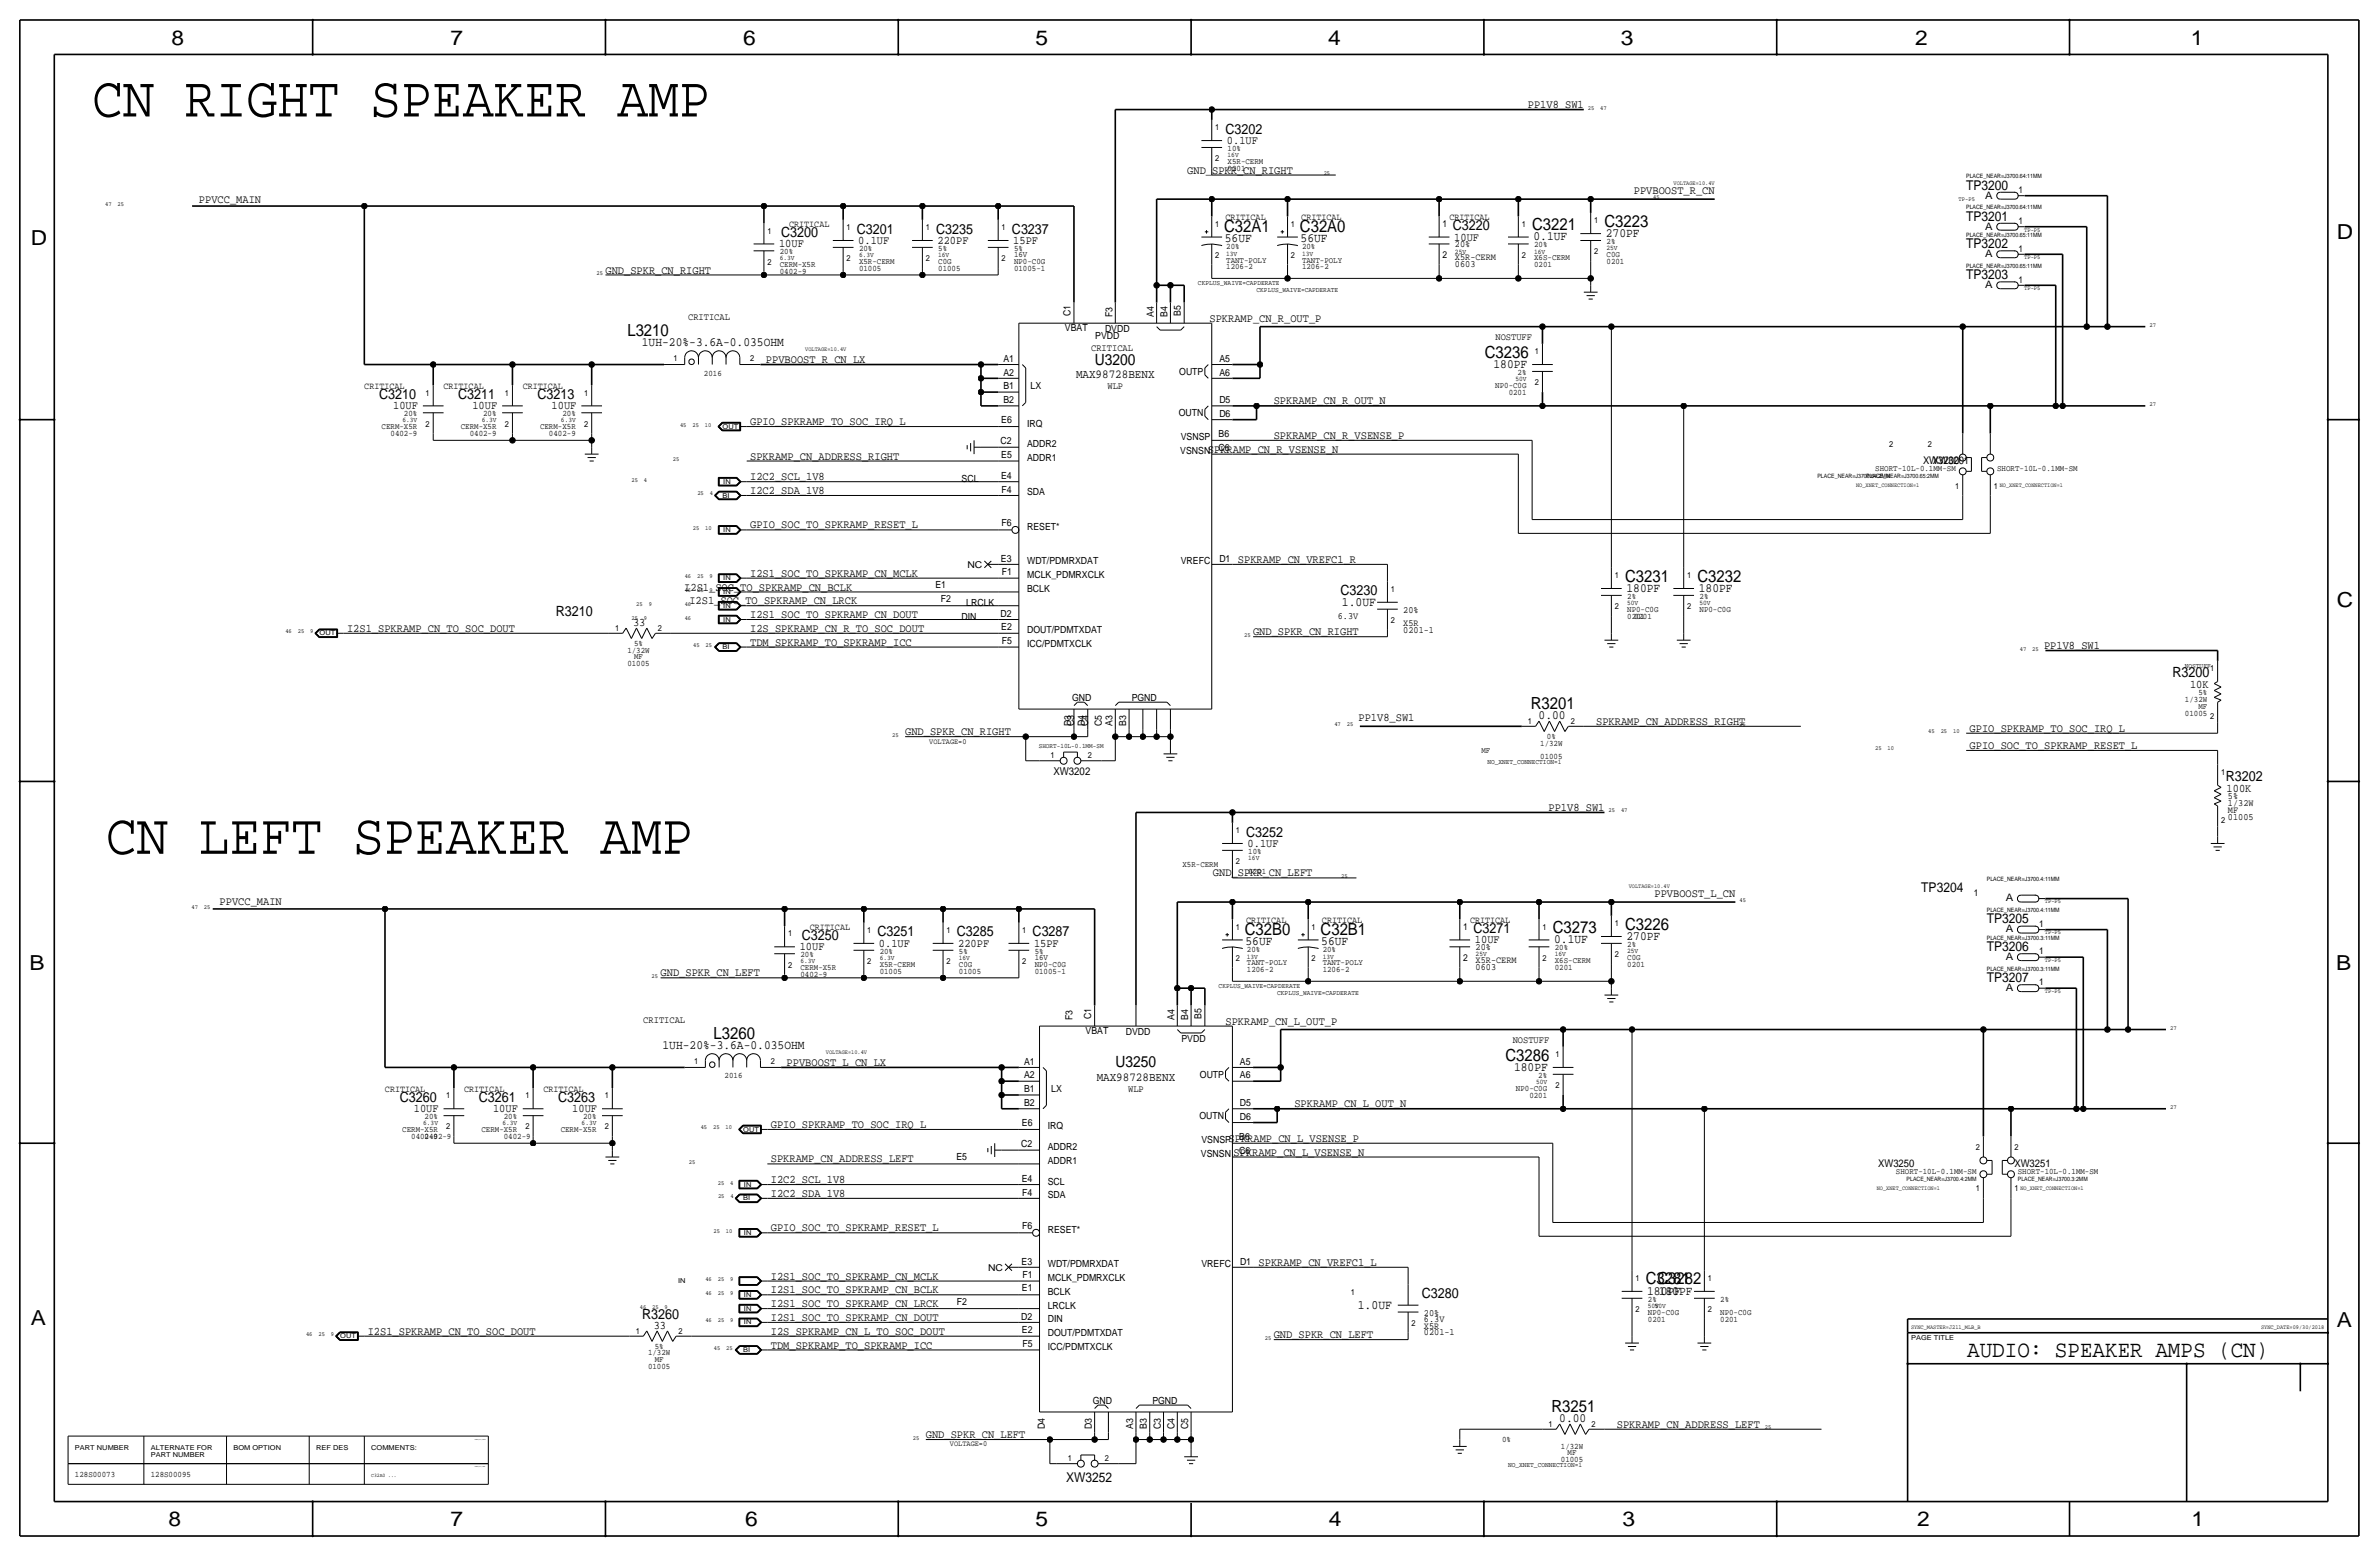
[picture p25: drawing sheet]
<svg xmlns="http://www.w3.org/2000/svg" width="877mm" height="574mm" viewBox="0 0 877 574" stroke-linecap="round" stroke-linejoin="round" font-family="sans-serif">
<defs><g id="words">
<g font-size="21.3">
<text x="34" y="42.9">CN RIGHT SPEAKER AMP</text>
<text x="39.1" y="314.7">CN LEFT SPEAKER AMP</text>
</g>
<text font-size="8.6" x="725.2" y="500.1">AUDIO: SPEAKER AMPS (CN)</text>
<g font-size="7.6">
<text x="63.2" y="16.5">8</text>
<text x="166.1" y="16.5">7</text>
<text x="274" y="16.5">6</text>
<text x="381.7" y="16.5">5</text>
<text x="489.7" y="16.5">4</text>
<text x="597.6" y="16.5">3</text>
<text x="706.1" y="16.5">2</text>
<text x="807.7" y="16.5">1</text>
<text x="861.5" y="88.1">D</text>
<text x="11.4" y="90.4">D</text>
<text x="861.5" y="223.8">C</text>
<text x="10.8" y="357.6">B</text>
<text x="861.3" y="357.4">B</text>
<text x="11.3" y="488.4">A</text>
<text x="861.5" y="489.2">A</text>
<text x="62.2" y="562.6">8</text>
<text x="166" y="562.6">7</text>
<text x="274.8" y="562.6">6</text>
<text x="381.7" y="562.6">5</text>
<text x="489.9" y="562.6">4</text>
<text x="598.1" y="562.6">3</text>
<text x="706.8" y="562.6">2</text>
<text x="807.9" y="562.6">1</text>
</g>
<g font-size="6.2">
<text x="591.5" y="83.6">C3223</text>
<text x="451.3" y="85.6">C32A1</text>
<text x="479.2" y="85.6">C32A0</text>
<text x="564.8" y="84.8">C3221</text>
<text x="231.3" y="124">L3210</text>
<text x="547.4" y="131.8">C3236</text>
<text x="599.1" y="214.4">C3231</text>
<text x="625.8" y="214.4">C3232</text>
<text x="564.4" y="261.4">R3201</text>
<text x="458.9" y="344.7">C32B0</text>
<text x="486.9" y="344.7">C32B1</text>
<text x="572.5" y="343.9">C3273</text>
<text x="599.1" y="342.6">C3226</text>
<text x="263.1" y="383">L3260</text>
<text x="555" y="390.9">C3286</text>
<text x="606.8" y="473.5">C3281</text>
<text x="611" y="473.5">C3282</text>
<text x="572" y="520.4">R3251</text>
</g>
<g font-size="5.7">
<text x="403.7" y="134.4">U3200</text>
<text x="411.3" y="393.4">U3250</text>
</g>
<g font-size="5.2">
<text x="451.8" y="49.3">C3202</text>
<text x="288" y="87.4">C3200</text>
<text x="315.9" y="86.1">C3201</text>
<text x="345.1" y="86.1">C3235</text>
<text x="373.1" y="86.1">C3237</text>
<text x="535.6" y="84.8">C3220</text>
<text x="139.7" y="147.1">C3210</text>
<text x="168.9" y="147.1">C3211</text>
<text x="198.2" y="147.1">C3213</text>
<text x="494.2" y="219.5">C3230</text>
<text x="204.9" y="227.1">R3210</text>
<text x="800.9" y="249.7">R3200</text>
<text x="820.6" y="287.9">R3202</text>
<text x="459.4" y="308.4">C3252</text>
<text x="295.6" y="346.5">C3250</text>
<text x="323.5" y="345.2">C3251</text>
<text x="352.8" y="345.2">C3285</text>
<text x="380.7" y="345.2">C3287</text>
<text x="543.3" y="343.9">C3271</text>
<text x="147.4" y="406.1">C3260</text>
<text x="176.6" y="406.1">C3261</text>
<text x="205.8" y="406.1">C3263</text>
<text x="524.2" y="478.5">C3280</text>
<text x="236.7" y="486.2">R3260</text>
</g>
<g font-size="5">
<text x="724.9" y="69.9">TP3200</text>
<text x="724.9" y="81.3">TP3201</text>
<text x="724.9" y="91.4">TP3202</text>
<text x="724.9" y="102.9">TP3203</text>
<text x="708.3" y="328.9">TP3204</text>
<text x="732.5" y="340.4">TP3205</text>
<text x="732.5" y="350.5">TP3206</text>
<text x="732.5" y="361.9">TP3207</text>
<text x="393" y="546.1">XW3252</text>
</g>
<g font-size="4.7">
<text x="451.6" y="89.2">56UF</text>
<text x="479.5" y="89.2">56UF</text>
<text x="565.4" y="88.6">0.1UF</text>
<text x="592" y="87.4">270PF</text>
<text x="236.6" y="127.5">1UH-20%-3.6A-0.035OHM</text>
<text x="550.6" y="135.6">180PF</text>
<text x="599.6" y="218.2">180PF</text>
<text x="626.3" y="218.2">180PF</text>
<text x="494.7" y="223.3">1.0UF</text>
<text x="567.2" y="264.9">0.00</text>
<text x="573" y="347.7">0.1UF</text>
<text x="599.6" y="346.5">270PF</text>
<text x="459.2" y="348.2">56UF</text>
<text x="487.1" y="348.2">56UF</text>
<text x="244.3" y="386.6">1UH-20%-3.6A-0.035OHM</text>
<text x="558.2" y="394.7">180PF</text>
<text x="607.3" y="477.3">180PF</text>
<text x="611.5" y="477.3">180PF</text>
<text x="500.6" y="482.3">1.0UF</text>
<text x="574.8" y="524">0.00</text>
</g>
<g font-size="4.5">
<text x="396.7" y="139.4">MAX98728BENX</text>
<text x="404.3" y="398.5">MAX98728BENX</text>
</g>
<g font-size="4.3">
<text x="563.3" y="39.9">PP1V8_SW1</text>
<text x="452.3" y="53.1">0.1UF</text>
<text x="437.7" y="64">GND_SPKR_CN_RIGHT</text>
<text x="602.3" y="71.6">PPVBOOST_R_CN</text>
<text x="73.4" y="74.7">PPVCC_MAIN</text>
<text x="316.4" y="89.9">0.1UF</text>
<text x="345.6" y="89.9">220PF</text>
<text x="373.6" y="89.9">15PF</text>
<text x="536.1" y="88.6">10UF</text>
<text x="287.2" y="91.2">10UF</text>
<text x="223.2" y="100.8">GND_SPKR_CN_RIGHT</text>
<text x="445.9" y="118.6">SPKRAMP_CN_R_OUT_P</text>
<text x="282.4" y="133.8">PPVBOOST_R_CN_LX</text>
<text x="469.6" y="149.1">SPKRAMP_CN_R_OUT_N</text>
<text x="145" y="150.9">10UF</text>
<text x="174.2" y="150.9">10UF</text>
<text x="203.4" y="150.9">10UF</text>
<text x="276.6" y="156.7">GPIO_SPKRAMP_TO_SOC_IRQ_L</text>
<text x="469.6" y="161.8">SPKRAMP_CN_R_VSENSE_P</text>
<text x="445.3" y="166.9">SPKRAMP_CN_R_VSENSE_N</text>
<text x="276.6" y="169.4">SPKRAMP_CN_ADDRESS_RIGHT</text>
<text x="276.6" y="177">I2C2_SCL_1V8</text>
<text x="276.6" y="182.1">I2C2_SDA_1V8</text>
<text x="276.6" y="194.8">GPIO_SOC_TO_SPKRAMP_RESET_L</text>
<text x="456.4" y="207.5">SPKRAMP_CN_VREFC1_R</text>
<text x="276.6" y="212.6">I2S1_SOC_TO_SPKRAMP_CN_MCLK</text>
<text x="252.3" y="217.7">I2S1_SOC_TO_SPKRAMP_CN_BCLK</text>
<text x="254.1" y="222.7">I2S1_SOC_TO_SPKRAMP_CN_LRCK</text>
<text x="276.6" y="227.8">I2S1_SOC_TO_SPKRAMP_CN_DOUT</text>
<text x="128" y="232.9">I2S1_SPKRAMP_CN_TO_SOC_DOUT</text>
<text x="233.4" y="230.6">33</text>
<text x="276.6" y="232.9">I2S_SPKRAMP_CN_R_TO_SOC_DOUT</text>
<text x="276.6" y="238">TDM_SPKRAMP_TO_SPKRAMP_ICC</text>
<text x="462" y="234.2">GND_SPKR_CN_RIGHT</text>
<text x="753.6" y="239.3">PP1V8_SW1</text>
<text x="807.4" y="253.5">10K</text>
<text x="500.8" y="265.9">PP1V8_SW1</text>
<text x="588.5" y="267.2">SPKRAMP_CN_ADDRESS_RIGHT</text>
<text x="726.1" y="269.7">GPIO_SPKRAMP_TO_SOC_IRQ_L</text>
<text x="333.7" y="271">GND_SPKR_CN_RIGHT</text>
<text x="726.1" y="276.1">GPIO_SOC_TO_SPKRAMP_RESET_L</text>
<text x="820.9" y="291.7">100K</text>
<text x="570.9" y="299">PP1V8_SW1</text>
<text x="459.9" y="312.2">0.1UF</text>
<text x="447.2" y="323.1">GND_SPKR_CN_LEFT</text>
<text x="81" y="333.8">PPVCC_MAIN</text>
<text x="610" y="330.7">PPVBOOST_L_CN</text>
<text x="543.8" y="347.7">10UF</text>
<text x="294.8" y="350.3">10UF</text>
<text x="324.1" y="349">0.1UF</text>
<text x="353.3" y="349">220PF</text>
<text x="381.2" y="349">15PF</text>
<text x="243.5" y="359.9">GND_SPKR_CN_LEFT</text>
<text x="451.8" y="377.7">SPKRAMP_CN_L_OUT_P</text>
<text x="290" y="392.9">PPVBOOST_L_CN_LX</text>
<text x="152.6" y="410">10UF</text>
<text x="181.8" y="410">10UF</text>
<text x="211" y="410">10UF</text>
<text x="477.2" y="408.2">SPKRAMP_CN_L_OUT_N</text>
<text x="284.2" y="415.8">GPIO_SPKRAMP_TO_SOC_IRQ_L</text>
<text x="452.9" y="420.9">SPKRAMP_CN_L_VSENSE_P</text>
<text x="454.8" y="425.9">SPKRAMP_CN_L_VSENSE_N</text>
<text x="284.2" y="428.5">SPKRAMP_CN_ADDRESS_LEFT</text>
<text x="284.2" y="436.1">I2C2_SCL_1V8</text>
<text x="284.2" y="441.2">I2C2_SDA_1V8</text>
<text x="284.2" y="453.9">GPIO_SOC_TO_SPKRAMP_RESET_L</text>
<text x="464" y="466.6">SPKRAMP_CN_VREFC1_L</text>
<text x="284.2" y="471.7">I2S1_SOC_TO_SPKRAMP_CN_MCLK</text>
<text x="284.2" y="476.7">I2S1_SOC_TO_SPKRAMP_CN_BCLK</text>
<text x="284.2" y="481.8">I2S1_SOC_TO_SPKRAMP_CN_LRCK</text>
<text x="135.6" y="492">I2S1_SPKRAMP_CN_TO_SOC_DOUT</text>
<text x="241" y="489.7">33</text>
<text x="284.2" y="492">I2S_SPKRAMP_CN_L_TO_SOC_DOUT</text>
<text x="284.2" y="486.9">I2S1_SOC_TO_SPKRAMP_CN_DOUT</text>
<text x="284.2" y="497.1">TDM_SPKRAMP_TO_SPKRAMP_ICC</text>
<text x="469.6" y="493.2">GND_SPKR_CN_LEFT</text>
<text x="596.1" y="526.3">SPKRAMP_CN_ADDRESS_LEFT</text>
<text x="341.3" y="530.1">GND_SPKR_CN_LEFT</text>
</g>
<text font-size="4" x="388.4" y="285.7">XW3202</text>
<g font-size="3.9">
<text x="709" y="170.9">XW3200</text>
<text x="712.6" y="170.9">XW3201</text>
<text x="692.4" y="430">XW3250</text>
<text x="742.6" y="430">XW3251</text>
</g>
<g font-size="3.8">
<text x="731.9" y="73.2">A</text>
<text x="731.9" y="84.6">A</text>
<text x="731.9" y="94.8">A</text>
<text x="731.9" y="106.2">A</text>
<text x="739.5" y="332.3">A</text>
<text x="739.5" y="343.7">A</text>
<text x="739.5" y="353.9">A</text>
<text x="739.5" y="365.3">A</text>
</g>
<g font-size="3.6">
<text x="253.7" y="117.9">CRITICAL</text>
<text x="394.7" y="116.6" transform="rotate(-90 394.7 116.6)">C1</text>
<text x="410.2" y="116.8" transform="rotate(-90 410.2 116.8)">F3</text>
<text x="425.4" y="116.8" transform="rotate(-90 425.4 116.8)">A4</text>
<text x="430.5" y="116.8" transform="rotate(-90 430.5 116.8)">B4</text>
<text x="435.3" y="116.6" transform="rotate(-90 435.3 116.6)">B5</text>
<text x="392.6" y="122.2">VBAT</text>
<text x="403.8" y="125">PVDD</text>
<text x="407.4" y="122.5">DVDD</text>
<text x="551.3" y="125.5">NOSTUFF</text>
<text x="402.3" y="129.3">CRITICAL</text>
<text x="369.9" y="133.3">A1</text>
<text x="449.5" y="133.4">A5</text>
<text x="369.9" y="143.5">B1</text>
<text x="369.9" y="138.4">A2</text>
<text x="379.9" y="143.3">LX</text>
<text x="408.3" y="143.3">WLP</text>
<text x="434.7" y="138.2">OUTP</text>
<text x="449.5" y="138.4">A6</text>
<text x="369.9" y="148.6">B2</text>
<text x="449.5" y="148.6">D5</text>
<text x="369.1" y="156">E6</text>
<text x="434.6" y="153.4">OUTN</text>
<text x="449.5" y="153.7">D6</text>
<text x="378.7" y="157.2">IRQ</text>
<text x="449.3" y="161">B6</text>
<text x="368.8" y="163.8">C2</text>
<text x="378.7" y="164.8">ADDR2</text>
<text x="435.1" y="167.4">VSNSN</text>
<text x="435.3" y="162.3">VSNSP</text>
<text x="449.3" y="166.1">C6</text>
<text x="369.1" y="168.7">E5</text>
<text x="378.7" y="169.9">ADDR1</text>
<text x="354.5" y="177.5">SCL</text>
<text x="369.1" y="176.5">E4</text>
<text x="369.2" y="181.6">F4</text>
<text x="378.7" y="182.6">SDA</text>
<text x="369.3" y="194.1">F6</text>
<text x="378.7" y="195.3">RESET*</text>
<text x="369" y="207">E3</text>
<text x="378.7" y="208">WDT/PDMRXDAT</text>
<text x="435.3" y="208">VREFC</text>
<text x="449.5" y="207">D1</text>
<text x="369.3" y="211.8">F1</text>
<text x="378.7" y="213.1">MCLK_PDMRXCLK</text>
<text x="344.9" y="216.9">E1</text>
<text x="346.9" y="222">F2</text>
<text x="378.7" y="218.2">BCLK</text>
<text x="356.3" y="223.3">LRCLK</text>
<text x="368.9" y="227.3">D2</text>
<text x="354.5" y="228.3">DIN</text>
<text x="369.1" y="232.2">E2</text>
<text x="378.7" y="233.4">DOUT/PDMTXDAT</text>
<text x="369.3" y="237.2">F5</text>
<text x="378.7" y="238.5">ICC/PDMTXCLK</text>
<text x="395.2" y="258.3">GND</text>
<text x="417.2" y="258.3">PGND</text>
<text x="394.9" y="267.8" transform="rotate(-90 394.9 267.8)">D3</text>
<text x="396" y="267.8" transform="rotate(-90 396 267.8)">C3</text>
<text x="400" y="267.8" transform="rotate(-90 400 267.8)">D4</text>
<text x="401.1" y="267.8" transform="rotate(-90 401.1 267.8)">C4</text>
<text x="406.2" y="267.8" transform="rotate(-90 406.2 267.8)">C5</text>
<text x="410.2" y="267.6" transform="rotate(-90 410.2 267.6)">A3</text>
<text x="415.2" y="267.6" transform="rotate(-90 415.2 267.6)">B3</text>
<text x="237.2" y="376.9">CRITICAL</text>
<text x="395.4" y="375.9" transform="rotate(-90 395.4 375.9)">F3</text>
<text x="402.3" y="375.7" transform="rotate(-90 402.3 375.7)">C1</text>
<text x="433" y="375.9" transform="rotate(-90 433 375.9)">A4</text>
<text x="438.1" y="375.9" transform="rotate(-90 438.1 375.9)">B4</text>
<text x="442.9" y="375.7" transform="rotate(-90 442.9 375.7)">B5</text>
<text x="400.2" y="381.3">VBAT</text>
<text x="415" y="381.6">DVDD</text>
<text x="435.6" y="384.1">PVDD</text>
<text x="557.7" y="384.6">NOSTUFF</text>
<text x="377.5" y="392.4">A1</text>
<text x="457.1" y="392.4">A5</text>
<text x="377.5" y="397.5">A2</text>
<text x="442.4" y="397.3">OUTP</text>
<text x="457.1" y="397.5">A6</text>
<text x="377.5" y="407.7">B2</text>
<text x="377.5" y="402.6">B1</text>
<text x="387.6" y="402.3">LX</text>
<text x="415.9" y="402.3">WLP</text>
<text x="457.1" y="407.7">D5</text>
<text x="442.2" y="412.5">OUTN</text>
<text x="457.1" y="412.8">D6</text>
<text x="376.8" y="415">E6</text>
<text x="386.3" y="416.3">IRQ</text>
<text x="376.4" y="422.9">C2</text>
<text x="386.3" y="423.9">ADDR2</text>
<text x="442.9" y="421.4">VSNSP</text>
<text x="456.9" y="420.1">B6</text>
<text x="456.9" y="425.2">C6</text>
<text x="352.6" y="427.7">E5</text>
<text x="386.3" y="429">ADDR1</text>
<text x="442.8" y="426.5">VSNSN</text>
<text x="376.7" y="435.6">E4</text>
<text x="386.3" y="436.6">SCL</text>
<text x="376.8" y="440.7">F4</text>
<text x="386.3" y="441.7">SDA</text>
<text x="376.9" y="453.1">F6</text>
<text x="386.3" y="454.4">RESET*</text>
<text x="376.6" y="466.1">E3</text>
<text x="386.3" y="467.1">WDT/PDMRXDAT</text>
<text x="442.9" y="467.1">VREFC</text>
<text x="457.2" y="466.1">D1</text>
<text x="376.9" y="470.9">F1</text>
<text x="386.3" y="472.2">MCLK_PDMRXCLK</text>
<text x="376.8" y="476">E1</text>
<text x="386.3" y="477.3">BCLK</text>
<text x="352.8" y="481.1">F2</text>
<text x="386.3" y="482.3">LRCLK</text>
<text x="376.5" y="486.4">D2</text>
<text x="376.8" y="491.2">E2</text>
<text x="386.3" y="487.4">DIN</text>
<text x="376.9" y="496.3">F5</text>
<text x="386.3" y="497.6">ICC/PDMTXCLK</text>
<text x="386.3" y="492.5">DOUT/PDMTXDAT</text>
<text x="402.8" y="517.4">GND</text>
<text x="424.8" y="517.4">PGND</text>
<text x="385.2" y="526.8" transform="rotate(-90 385.2 526.8)">D4</text>
<text x="402.5" y="526.8" transform="rotate(-90 402.5 526.8)">D3</text>
<text x="417.8" y="526.7" transform="rotate(-90 417.8 526.7)">A3</text>
<text x="422.9" y="526.7" transform="rotate(-90 422.9 526.7)">B3</text>
<text x="427.9" y="526.8" transform="rotate(-90 427.9 526.8)">C3</text>
<text x="433" y="526.8" transform="rotate(-90 433 526.8)">C4</text>
<text x="438.1" y="526.8" transform="rotate(-90 438.1 526.8)">C5</text>
</g>
<g font-size="3.5">
<text x="744.2" y="71.1">1</text>
<text x="291" y="83.6">CRITICAL</text>
<text x="451.8" y="81">CRITICAL</text>
<text x="479.8" y="81">CRITICAL</text>
<text x="531.8" y="83.6">1</text>
<text x="534.4" y="81">CRITICAL</text>
<text x="744.2" y="82.5">1</text>
<text x="531.8" y="95">2</text>
<text x="536.4" y="91.2">20%</text>
<text x="744.2" y="92.7">1</text>
<text x="536.4" y="98.6">0603</text>
<text x="536.4" y="96">X5R-CERM</text>
<text x="744.2" y="104.1">1</text>
<text x="134.3" y="143.3">CRITICAL</text>
<text x="163.5" y="143.3">CRITICAL</text>
<text x="192.7" y="143.3">CRITICAL</text>
<text x="356.6" y="209.3">NC</text>
<text x="517.3" y="225.8">20%</text>
<text x="493.2" y="228.1">6.3V</text>
<text x="517.3" y="230.6">X5R</text>
<text x="517.3" y="233.2">0201-1</text>
<text x="821.4" y="299.6">MF</text>
<text x="821.4" y="297.1">1/32W</text>
<text x="821.4" y="294.5">5%</text>
<text x="821.4" y="302.2">01005</text>
<text x="727.6" y="330.2">1</text>
<text x="459.4" y="340.1">CRITICAL</text>
<text x="487.4" y="340.1">CRITICAL</text>
<text x="542" y="340.1">CRITICAL</text>
<text x="751.8" y="341.6">1</text>
<text x="298.6" y="342.6">CRITICAL</text>
<text x="539.4" y="342.6">1</text>
<text x="544" y="350.3">20%</text>
<text x="751.8" y="351.8">1</text>
<text x="539.4" y="354.1">2</text>
<text x="544" y="355.1">X5R-CERM</text>
<text x="544" y="357.6">0603</text>
<text x="751.8" y="363.2">1</text>
<text x="141.9" y="402.3">CRITICAL</text>
<text x="171.1" y="402.3">CRITICAL</text>
<text x="200.4" y="402.3">CRITICAL</text>
<text x="364.3" y="468.4">NC</text>
<text x="525" y="484.9">20%</text>
<text x="525" y="489.7">X5R</text>
<text x="525" y="487.2">6.3V</text>
<text x="525" y="492.3">0201-1</text>
</g>
<g font-size="3.1">
<text x="448" y="48">1</text>
<text x="448" y="59.4">2</text>
<text x="452.6" y="55.6">10%</text>
<text x="452.6" y="60.5">X5R-CERM</text>
<text x="452.6" y="63">0201</text>
<text x="448" y="83.6">1</text>
<text x="475.9" y="83.6">1</text>
<text x="561" y="83.6">1</text>
<text x="587.7" y="82.3">1</text>
<text x="282.9" y="86.1">1</text>
<text x="312.1" y="84.8">1</text>
<text x="341.3" y="84.8">1</text>
<text x="369.3" y="84.8">1</text>
<text x="592.3" y="89.9">2%</text>
<text x="287.5" y="93.7">20%</text>
<text x="316.7" y="92.5">20%</text>
<text x="345.9" y="92.5">5%</text>
<text x="373.8" y="94.7">16V</text>
<text x="373.8" y="92.5">5%</text>
<text x="448" y="95">2</text>
<text x="452.1" y="91.9">20%</text>
<text x="475.9" y="95">2</text>
<text x="480" y="91.9">20%</text>
<text x="561" y="95">2</text>
<text x="565.6" y="91.2">20%</text>
<text x="587.7" y="93.7">2</text>
<text x="592.3" y="94.7">C0G</text>
<text x="282.9" y="97.5">2</text>
<text x="287.5" y="98.6">CERM-X5R</text>
<text x="287.5" y="101.1">0402-9</text>
<text x="312.1" y="96.3">2</text>
<text x="316.7" y="99.8">01005</text>
<text x="316.7" y="97.3">X5R-CERM</text>
<text x="341.3" y="96.3">2</text>
<text x="345.9" y="97.3">C0G</text>
<text x="345.9" y="99.8">01005</text>
<text x="369.3" y="96.3">2</text>
<text x="373.8" y="97.3">NP0-C0G</text>
<text x="373.8" y="99.8">01005-1</text>
<text x="452.1" y="99.3">1206-2</text>
<text x="452.1" y="96.8">TANT-POLY</text>
<text x="480" y="99.3">1206-2</text>
<text x="480" y="96.8">TANT-POLY</text>
<text x="565.6" y="98.6">0201</text>
<text x="565.6" y="96">X6S-CERM</text>
<text x="592.3" y="97.3">0201</text>
<text x="565.9" y="130.6">1</text>
<text x="248.4" y="133.1">1</text>
<text x="276.6" y="133.1">2</text>
<text x="259.5" y="138.4">2016</text>
<text x="551.3" y="143">NP0-C0G</text>
<text x="559.5" y="138.2">2%</text>
<text x="565.9" y="142">2</text>
<text x="156.9" y="145.8">1</text>
<text x="186.1" y="145.8">1</text>
<text x="215.3" y="145.8">1</text>
<text x="556.2" y="145.5">0201</text>
<text x="148.9" y="153.4">20%</text>
<text x="178.1" y="153.4">20%</text>
<text x="207.3" y="153.4">20%</text>
<text x="140.7" y="158.2">CERM-X5R</text>
<text x="144" y="160.8">0402-9</text>
<text x="156.9" y="157.2">2</text>
<text x="169.9" y="158.2">CERM-X5R</text>
<text x="173.2" y="160.8">0402-9</text>
<text x="186.1" y="157.2">2</text>
<text x="199.1" y="158.2">CERM-X5R</text>
<text x="202.4" y="160.8">0402-9</text>
<text x="215.3" y="157.2">2</text>
<text x="696.5" y="164.8">2</text>
<text x="710.8" y="164.8">2</text>
<text x="691.4" y="173.7">SHORT-10L-0.1MM-SM</text>
<text x="736.3" y="173.7">SHORT-10L-0.1MM-SM</text>
<text x="720.8" y="180.1">1</text>
<text x="735" y="180.1">1</text>
<text x="595.3" y="213.1">1</text>
<text x="622" y="213.1">1</text>
<text x="512.8" y="218.2">1</text>
<text x="599.9" y="220.7">2%</text>
<text x="626.6" y="220.7">2%</text>
<text x="595.3" y="224.5">2</text>
<text x="599.9" y="225.6">NP0-C0G</text>
<text x="622" y="224.5">2</text>
<text x="626.6" y="225.6">NP0-C0G</text>
<text x="226.8" y="232.7">1</text>
<text x="242.5" y="232.7">2</text>
<text x="512.8" y="229.6">2</text>
<text x="599.9" y="228.1">0201</text>
<text x="602.4" y="228.1">0201</text>
<text x="233.8" y="238">5%</text>
<text x="231.3" y="240.5">1/32W</text>
<text x="231.3" y="245.6">01005</text>
<text x="233.8" y="243.1">MF</text>
<text x="814.8" y="247.4">1</text>
<text x="810.5" y="256.3">5%</text>
<text x="805.5" y="263.9">01005</text>
<text x="805.5" y="258.8">1/32W</text>
<text x="810.5" y="261.4">MF</text>
<text x="563.3" y="267">1</text>
<text x="579.1" y="267">2</text>
<text x="814.8" y="265.2">2</text>
<text x="567.8" y="274.8">1/32W</text>
<text x="570.3" y="272.3">0%</text>
<text x="387.3" y="279.4">1</text>
<text x="401" y="279.4">2</text>
<text x="546.2" y="277.4">MF</text>
<text x="567.8" y="279.9">01005</text>
<text x="818.8" y="285.6">1</text>
<text x="818.8" y="303.4">2</text>
<text x="455.6" y="307.1">1</text>
<text x="460.2" y="314.7">10%</text>
<text x="435.9" y="319.5">X5R-CERM</text>
<text x="455.6" y="318.5">2</text>
<text x="460.2" y="322.1">0201</text>
<text x="595.3" y="341.4">1</text>
<text x="290.5" y="345.2">1</text>
<text x="319.7" y="343.9">1</text>
<text x="348.9" y="343.9">1</text>
<text x="376.9" y="343.9">1</text>
<text x="455.6" y="342.6">1</text>
<text x="483.6" y="342.6">1</text>
<text x="568.7" y="342.6">1</text>
<text x="295.1" y="352.8">20%</text>
<text x="324.3" y="351.5">20%</text>
<text x="353.5" y="351.5">5%</text>
<text x="381.5" y="353.8">16V</text>
<text x="381.5" y="351.5">5%</text>
<text x="459.7" y="351">20%</text>
<text x="487.6" y="351">20%</text>
<text x="573.2" y="350.3">20%</text>
<text x="595.3" y="352.8">2</text>
<text x="599.9" y="349">2%</text>
<text x="599.9" y="353.8">C0G</text>
<text x="290.5" y="356.6">2</text>
<text x="295.1" y="357.6">CERM-X5R</text>
<text x="319.7" y="355.3">2</text>
<text x="324.3" y="358.9">01005</text>
<text x="324.3" y="356.4">X5R-CERM</text>
<text x="348.9" y="355.3">2</text>
<text x="353.5" y="356.4">C0G</text>
<text x="353.5" y="358.9">01005</text>
<text x="376.9" y="355.3">2</text>
<text x="381.5" y="358.9">01005-1</text>
<text x="381.5" y="356.4">NP0-C0G</text>
<text x="455.6" y="354.1">2</text>
<text x="459.7" y="358.4">1206-2</text>
<text x="459.7" y="355.9">TANT-POLY</text>
<text x="483.6" y="354.1">2</text>
<text x="487.6" y="358.4">1206-2</text>
<text x="487.6" y="355.9">TANT-POLY</text>
<text x="568.7" y="354.1">2</text>
<text x="573.2" y="357.6">0201</text>
<text x="573.2" y="355.1">X6S-CERM</text>
<text x="599.9" y="356.4">0201</text>
<text x="295.1" y="360.2">0402-9</text>
<text x="573.5" y="389.6">1</text>
<text x="256" y="392.2">1</text>
<text x="284.2" y="392.2">2</text>
<text x="267.2" y="397.5">2016</text>
<text x="567.1" y="397.3">2%</text>
<text x="573.5" y="401.1">2</text>
<text x="164.5" y="404.9">1</text>
<text x="193.7" y="404.9">1</text>
<text x="223" y="404.9">1</text>
<text x="558.9" y="402.1">NP0-C0G</text>
<text x="563.8" y="404.6">0201</text>
<text x="156.5" y="412.5">20%</text>
<text x="185.8" y="412.5">20%</text>
<text x="215" y="412.5">20%</text>
<text x="148.3" y="417.3">CERM-X5R</text>
<text x="151.6" y="419.9">0402-9</text>
<text x="156.5" y="419.9">0402-9</text>
<text x="164.5" y="416.3">2</text>
<text x="177.5" y="417.3">CERM-X5R</text>
<text x="185.7" y="419.9">0402-9</text>
<text x="193.7" y="416.3">2</text>
<text x="206.7" y="417.3">CERM-X5R</text>
<text x="223" y="416.3">2</text>
<text x="728.4" y="423.9">2</text>
<text x="742.6" y="423.9">2</text>
<text x="699" y="432.8">SHORT-10L-0.1MM-SM</text>
<text x="743.9" y="432.8">SHORT-10L-0.1MM-SM</text>
<text x="728.4" y="439.2">1</text>
<text x="742.6" y="439.2">1</text>
<text x="602.9" y="472.2">1</text>
<text x="629.6" y="472.2">1</text>
<text x="498" y="477.3">1</text>
<text x="607.5" y="479.8">2%</text>
<text x="634.2" y="479.8">2%</text>
<text x="602.9" y="483.6">2</text>
<text x="607.5" y="484.6">NP0-C0G</text>
<text x="629.6" y="483.6">2</text>
<text x="634.2" y="484.6">NP0-C0G</text>
<text x="234.4" y="491.7">1</text>
<text x="250.1" y="491.7">2</text>
<text x="520.4" y="488.7">2</text>
<text x="607.5" y="487.2">0201</text>
<text x="634.2" y="487.2">0201</text>
<text x="241.4" y="497.1">5%</text>
<text x="238.9" y="499.6">1/32W</text>
<text x="241.4" y="502.2">MF</text>
<text x="238.9" y="504.7">01005</text>
<text x="570.9" y="526">1</text>
<text x="586.7" y="526">2</text>
<text x="553.8" y="531.4">0%</text>
<text x="575.5" y="533.9">1/32W</text>
<text x="393.6" y="538.5">1</text>
<text x="407.4" y="538.5">2</text>
<text x="575.5" y="539">01005</text>
<text x="577.9" y="536.4">MF</text>
<text x="27.6" y="544.6">128S00073</text>
<text x="55.6" y="544.6">128S00095</text>
</g>
<g font-size="2.9">
<text x="342.6" y="274.1">VOLTAGE=0</text>
<text x="350.2" y="533.1">VOLTAGE=0</text>
</g>
<g font-size="2.6">
<text x="452.6" y="57.9">16V</text>
<text x="316.7" y="94.7">6.3V</text>
<text x="345.9" y="94.7">16V</text>
<text x="452.1" y="94.5">13V</text>
<text x="480" y="94.5">13V</text>
<text x="536.4" y="93.5">25V</text>
<text x="565.6" y="93.5">16V</text>
<text x="592.3" y="92.2">25V</text>
<text x="287.5" y="96">6.3V</text>
<text x="441.7" y="105.2">CKPLUS_WAIVE=CAPDERATE</text>
<text x="463.2" y="107.7">CKPLUS_WAIVE=CAPDERATE</text>
<text x="558.7" y="140.5">50V</text>
<text x="148.4" y="155.7">6.3V</text>
<text x="177.6" y="155.7">6.3V</text>
<text x="206.8" y="155.7">6.3V</text>
<text x="599.9" y="223">50V</text>
<text x="626.6" y="223">50V</text>
<text x="805.5" y="246.1">NOSTUFF</text>
<text x="548.3" y="281.7">NO_XNET_CONNECTION=1</text>
<text x="460.2" y="317">16V</text>
<text x="324.3" y="353.8">6.3V</text>
<text x="353.5" y="353.8">16V</text>
<text x="459.7" y="353.6">13V</text>
<text x="487.6" y="353.6">13V</text>
<text x="544" y="352.6">25V</text>
<text x="573.2" y="352.6">16V</text>
<text x="599.9" y="351.3">25V</text>
<text x="295.1" y="355.1">6.3V</text>
<text x="449.3" y="364.2">CKPLUS_WAIVE=CAPDERATE</text>
<text x="470.9" y="366.8">CKPLUS_WAIVE=CAPDERATE</text>
<text x="566.3" y="399.5">50V</text>
<text x="156" y="414.8">6.3V</text>
<text x="185.2" y="414.8">6.3V</text>
<text x="214.4" y="414.8">6.3V</text>
<text x="607.5" y="482.1">50V</text>
<text x="610" y="482.1">50V</text>
<text x="556" y="540.8">NO_XNET_CONNECTION=1</text>
</g>
<g font-size="2.5">
<text x="266.4" y="158">OUT</text>
<text x="266.6" y="178.3">IN</text>
<text x="266.4" y="183.4">BI</text>
<text x="266.6" y="196.1">IN</text>
<text x="266.6" y="213.9">IN</text>
<text x="266.6" y="218.9">IN</text>
<text x="266.6" y="224">IN</text>
<text x="266.6" y="229.1">IN</text>
<text x="117.8" y="234.2">OUT</text>
<text x="266.4" y="239.3">BI</text>
<text x="383" y="275.8">SHORT-10L-0.1MM-SM</text>
<text x="274" y="417.1">OUT</text>
<text x="274.3" y="437.4">IN</text>
<text x="274" y="442.5">BI</text>
<text x="274.3" y="455.2">IN</text>
<text x="250" y="472.9">IN</text>
<text x="274.3" y="478">IN</text>
<text x="274.3" y="483.1">IN</text>
<text x="274.3" y="488.2">IN</text>
<text x="125.4" y="493.3">OUT</text>
<text x="704.5" y="493.8">PAGE TITLE</text>
<text x="274" y="498.3">BI</text>
<text x="27.6" y="534.4">PART NUMBER</text>
<text x="55.6" y="534.4">ALTERNATE FOR</text>
<text x="55.6" y="537">PART NUMBER</text>
<text x="86.1" y="534.4">BOM OPTION</text>
<text x="116.5" y="534.4">REF DES</text>
<text x="136.9" y="534.4">COMMENTS:</text>
</g>
<g font-size="2.3">
<text x="585.4" y="40.4">25</text>
<text x="590" y="40.4">47</text>
<text x="488" y="64.5">25</text>
<text x="38.8" y="75.9">47</text>
<text x="43.4" y="75.9">25</text>
<text x="609.5" y="73.4">45</text>
<text x="722.1" y="73.9">TP-P5</text>
<text x="746.2" y="85.3">TP-P5</text>
<text x="746.2" y="95.5">TP-P5</text>
<text x="219.9" y="101.3">25</text>
<text x="746.2" y="106.9">TP-P5</text>
<text x="792.4" y="120.4">27</text>
<text x="792.4" y="149.6">27</text>
<text x="250.7" y="157.2">45</text>
<text x="255.3" y="157.2">25</text>
<text x="259.8" y="157.2">10</text>
<text x="248.1" y="169.9">25</text>
<text x="232.8" y="177.5">25</text>
<text x="237.4" y="177.5">4</text>
<text x="257.1" y="182.6">25</text>
<text x="261.7" y="182.6">4</text>
<text x="255.4" y="195.3">25</text>
<text x="260" y="195.3">10</text>
<text x="252.4" y="213.1">46</text>
<text x="257" y="213.1">25</text>
<text x="261.6" y="213.1">9</text>
<text x="252.4" y="218.2">46</text>
<text x="257" y="218.2">25</text>
<text x="261.6" y="218.2">9</text>
<text x="234.6" y="223.3">25</text>
<text x="239.2" y="223.3">9</text>
<text x="252.4" y="223.3">46</text>
<text x="105.2" y="233.4">46</text>
<text x="109.8" y="233.4">25</text>
<text x="114.4" y="233.4">9</text>
<text x="232.8" y="228.3">25</text>
<text x="237.4" y="228.3">9</text>
<text x="252.4" y="228.3">46</text>
<text x="255.5" y="238.5">45</text>
<text x="260.1" y="238.5">25</text>
<text x="458.7" y="234.7">25</text>
<text x="744.7" y="239.8">47</text>
<text x="749.2" y="239.8">25</text>
<text x="491.9" y="267.7">47</text>
<text x="496.5" y="267.7">25</text>
<text x="641.2" y="267.7">25</text>
<text x="328.9" y="271.5">25</text>
<text x="710.9" y="270.3">45</text>
<text x="715.5" y="270.3">25</text>
<text x="720" y="270.3">10</text>
<text x="691.3" y="276.6">25</text>
<text x="695.9" y="276.6">10</text>
<text x="593" y="299.5">25</text>
<text x="597.6" y="299.5">47</text>
<text x="494.4" y="323.6">25</text>
<text x="70.6" y="335">47</text>
<text x="75.1" y="335">25</text>
<text x="641.3" y="332.5">45</text>
<text x="753.9" y="333">TP-P5</text>
<text x="753.9" y="344.4">TP-P5</text>
<text x="753.9" y="354.6">TP-P5</text>
<text x="240.2" y="360.4">25</text>
<text x="753.9" y="366">TP-P5</text>
<text x="800" y="379.5">27</text>
<text x="800" y="408.7">27</text>
<text x="258.3" y="416.3">45</text>
<text x="262.9" y="416.3">25</text>
<text x="267.5" y="416.3">10</text>
<text x="253.9" y="429">25</text>
<text x="264.6" y="436.6">25</text>
<text x="269.2" y="436.6">4</text>
<text x="264.7" y="441.7">25</text>
<text x="269.3" y="441.7">4</text>
<text x="263" y="454.4">25</text>
<text x="267.6" y="454.4">10</text>
<text x="260.1" y="472.2">46</text>
<text x="264.6" y="472.2">25</text>
<text x="269.2" y="472.2">9</text>
<text x="260" y="477.3">46</text>
<text x="264.6" y="477.3">25</text>
<text x="269.2" y="477.3">9</text>
<text x="235.9" y="482.3">46</text>
<text x="240.5" y="482.3">25</text>
<text x="245" y="482.3">9</text>
<text x="260" y="487.4">46</text>
<text x="264.6" y="487.4">25</text>
<text x="269.2" y="487.4">9</text>
<text x="112.8" y="492.5">46</text>
<text x="117.4" y="492.5">25</text>
<text x="122" y="492.5">9</text>
<text x="263.1" y="497.6">45</text>
<text x="267.7" y="497.6">25</text>
<text x="466.3" y="493.8">25</text>
<text x="650.6" y="526.8">25</text>
<text x="336.5" y="530.6">25</text>
</g>
<g font-size="2.2">
<text x="724.9" y="65.8">PLACE_NEAR=J3700.64:11MM</text>
<text x="617" y="68.3">VOLTAGE=10.4V</text>
<text x="724.9" y="77.2">PLACE_NEAR=J3700.64:11MM</text>
<text x="724.9" y="87.4">PLACE_NEAR=J3700.65:11MM</text>
<text x="724.9" y="98.8">PLACE_NEAR=J3700.65:11MM</text>
<text x="296.9" y="129.3">VOLTAGE=10.4V</text>
<text x="670" y="176.3">PLACE_NEAR=J3700.64:2MM</text>
<text x="684.3" y="179.5">NO_XNET_CONNECTION=1</text>
<text x="688" y="176.3">PLACE_NEAR=J3700.65:2MM</text>
<text x="737.3" y="179.7">NO_XNET_CONNECTION=1</text>
<text x="600.5" y="327.4">VOLTAGE=10.4V</text>
<text x="732.5" y="324.9">PLACE_NEAR=J3700.4:11MM</text>
<text x="732.5" y="336.3">PLACE_NEAR=J3700.4:11MM</text>
<text x="732.5" y="346.5">PLACE_NEAR=J3700.3:11MM</text>
<text x="732.5" y="357.9">PLACE_NEAR=J3700.3:11MM</text>
<text x="304.5" y="388.4">VOLTAGE=10.4V</text>
<text x="702.9" y="435.4">PLACE_NEAR=J3700.4:2MM</text>
<text x="743.9" y="435.4">PLACE_NEAR=J3700.3:2MM</text>
<text x="691.9" y="438.6">NO_XNET_CONNECTION=1</text>
<text x="744.9" y="438.8">NO_XNET_CONNECTION=1</text>
<text x="704.5" y="490">SYNC_MASTER=J211_MLB_B</text>
<text x="833.6" y="490">SYNC_DATE=09/30/2018</text>
</g>
<text font-size="2" x="136.9" y="544.6">C32A0 ...</text>
<g font-size=".4">
<text x="175" y="530.6">TABLE_ALT_HEAD</text>
<text x="175" y="540.8">TABLE_ALT_ITEM</text>
</g>
</g></defs>
<g fill="none" stroke="#000" stroke-width=".6" stroke-linecap="butt">
<path d="M7.3 7.4v558.8zM7.3 7.4h862.3zM115.3 7.4v12.7zM223.2 7.4v12.7zM331.2 7.4v12.7zM439.1 7.4v12.7zM547.1 7.4v12.7zM655 7.4v12.7zM763 7.4v12.7zM869.6 7.4v558.8zM20 20.1v533.4zM20 20.1h838.2z"/>
<path d="M858.2 20.1v533.4zM411.2 40.4h35.5zM411.2 40.4v71.1zM446.7 40.4v3.8zM446.7 40.4h137.2zM70.8 75.9h63.5zM134.3 75.9h147.3zM134.3 75.9v58.5zM281.6 75.9h29.2zM281.6 75.9v6.4zM310.8 75.9h29.3zM310.8 75.9v5.1z"/>
<path d="M340.1 75.9v5.1zM340.1 75.9h27.9zM368 75.9h27.9zM368 75.9v5.1zM395.9 75.9v35.6zM426.4 73.4h20.3zM426.4 73.4v31.8zM446.7 73.4v6.4zM446.7 73.4h28zM474.7 73.4h55.9zM474.7 73.4v6.4zM530.6 73.4v6.4z"/>
<path d="M530.6 73.4h29.2zM559.8 73.4h26.6zM559.8 73.4v6.4zM586.4 73.4h45.8zM586.4 73.4v5.1zM746.5 72.1h30.4zM776.9 72.1v48.3zM746.5 83.6h22.8zM746.5 93.7h13.9zM760.4 93.7v55.9zM769.3 83.6v36.8zM426.4 105.2h5.1z"/>
<path d="M426.4 105.2v6.3zM431.5 105.2h5.1zM431.5 105.2v6.3zM436.6 105.2v6.3zM746.5 105.2h11.4zM757.9 105.2v44.4zM134.3 134.4h25.4zM159.7 134.4h29.2zM159.7 134.4v7.6zM188.9 134.4h29.2zM188.9 134.4v7.6zM218.1 134.4h26.7z"/>
<path d="M218.1 134.4v7.6zM280.4 134.4h81.2zM361.6 134.4h6.4zM361.6 134.4v5zM361.6 139.4h6.4zM361.6 139.4v5.1zM454.4 134.4h10.1zM454.4 139.4h10.1zM464.5 134.4v5zM464.5 120.4v14zM464.5 120.4h104.2zM568.7 120.4h25.4z"/>
<path d="M568.7 120.4v6.3zM594.1 120.4h129.5zM723.6 120.4v39.4zM723.6 120.4h45.7zM769.3 120.4h7.6zM776.9 120.4h14zM7.3 154.7h12.7zM361.6 144.5h6.4zM361.6 144.5v5.1zM361.6 149.6h6.4zM454.4 149.6h8.8zM454.4 154.7h8.8z"/>
<path d="M463.2 149.6h105.5zM463.2 149.6v5.1zM568.7 144.5v5.1zM568.7 149.6h52zM620.7 149.6h113.1zM733.8 149.6v10.2zM733.8 149.6h24.1zM757.9 149.6h2.5zM760.4 149.6h30.5zM858.2 154.7h11.4zM754.1 239.8h63.5zM817.6 239.8v3.8z"/>
<path d="M501.3 267.7h59.7zM7.3 288h12.7zM418.8 299.5h35.6zM418.8 299.5v71.1zM454.4 299.5v3.8zM454.4 299.5h137.1zM858.2 288h11.4zM78.4 335h63.5zM141.9 335h147.4zM141.9 335v58.4zM289.3 335h29.2zM289.3 335v6.4z"/>
<path d="M318.5 335h29.2zM318.5 335v5.1zM347.7 335v5.1zM347.7 335h27.9zM375.6 335h28zM375.6 335v5.1zM403.6 335v35.6zM434 332.5h20.4zM434 332.5v31.7zM454.4 332.5v6.3zM454.4 332.5h27.9zM482.3 332.5h55.9z"/>
<path d="M482.3 332.5v6.3zM538.2 332.5h29.2zM538.2 332.5v6.3zM567.4 332.5h26.7zM567.4 332.5v6.3zM594.1 332.5v5.1zM594.1 332.5h45.7zM754.1 331.2h30.5zM784.6 331.2v48.3zM754.1 352.8h13.9zM754.1 342.6h22.8zM768 352.8v55.9z"/>
<path d="M776.9 342.6v36.9zM434 364.2h5.1zM434 364.2v6.4zM439.1 364.2v6.4zM439.1 364.2h5.1zM444.2 364.2v6.4zM472.1 379.5v13.9zM472.1 379.5h104.2zM576.3 379.5h25.4zM576.3 379.5v6.3zM601.7 379.5h129.5zM731.2 379.5h45.7z"/>
<path d="M731.2 379.5v39.3zM754.1 364.2h11.4zM765.5 364.2v44.5zM776.9 379.5h7.7zM784.6 379.5h13.9zM141.9 393.4h25.4zM167.3 393.4h29.2zM167.3 393.4v7.7zM196.5 393.4h29.3zM196.5 393.4v7.7zM225.8 393.4v7.7zM225.8 393.4h26.6z"/>
<path d="M288 393.4h81.3zM369.3 393.4h6.3zM369.3 393.4v5.1zM369.3 398.5h6.3zM369.3 398.5v5.1zM462 398.5h10.1zM462 393.4h10.1zM472.1 393.4v5.1zM369.3 403.6h6.3zM369.3 403.6v5.1zM369.3 408.7h6.3zM462 408.7h8.9z"/>
<path d="M462 413.8h8.9zM470.9 408.7v5.1zM470.9 408.7h105.4zM576.3 408.7h52zM576.3 403.6v5.1zM628.3 408.7h113.1zM741.4 408.7h24.1zM741.4 408.7v10.1zM765.5 408.7h2.5zM768 408.7h30.5zM7.3 421.4h12.7zM858.2 421.4h11.4z"/>
<path d="M703.3 491.2h154.9zM703.3 486.2v5zM703.3 486.2h154.9zM703.3 491.2v62.3zM703.3 502.7h154.9zM806.1 502.7v50.8zM848.1 502.7v10.1zM20 553.5h838.2zM115.3 553.5v12.7zM223.2 553.5v12.7zM331.2 553.5v12.7zM439.1 554v12.2z"/>
<path d="M547.1 553.5v12.7zM655 553.5v12.7zM763 553.5v12.7zM7.3 566.2h862.3z"/>
</g>
<g fill="none" stroke="#000" stroke-width=".37">
<path d="M442.9 54.4h7.6zM442.9 51.8h7.6zM446.7 44.2v7.6zM446.7 54.4v7.6zM446.7 64.5h45.8zM446.7 62v2.5zM446.7 79.8v7.6zM474.7 79.8v7.6zM530.6 79.8v7.6zM559.8 79.8v7.6zM586.4 78.5v7.6zM737.6 70.9h5.2z"/>
<path d="M737.6 73.4h5zM737.6 70.9a1.26 1.26 0 0 0-1.5 1.3 1.26 1.26 0 0 0 1.5 1.2M742.6 70.9a1.26 1.26 0 0 1 1.5 1.3 1.26 1.26 0 0 1-1.5 1.2M743.9 72.1h2.6zM277.8 92.5h7.6zM277.8 89.9h7.6zM281.6 82.3v7.6zM281.6 92.5v7.6zM307 91.2h7.7zM307 88.6h7.7zM310.8 98.8v2.5zM310.8 81v7.6z"/>
<path d="M310.8 91.2v7.6zM336.2 88.6h7.7zM336.2 91.2h7.7zM340.1 98.8v2.5zM340.1 81v7.6zM340.1 91.2v7.6zM364.2 91.2h7.6zM364.2 88.6h7.6zM368 98.8v2.5zM368 81v7.6zM368 91.2v7.6zM442.9 87.4h7.6z"/>
<path d="M442.9 90.5a12.9 12.9 0 0 1 7.6 .1M444.2 85.4h1.3zM444.8 84.8v1.3zM446.7 97.5v5.1zM446.7 89.9v7.6zM470.9 87.4h7.6zM470.9 90.5a12.9 12.9 0 0 1 7.6 .1M472.1 85.4h1.3zM472.7 84.8v1.3zM474.7 97.5v5.1zM474.7 89.9v7.6zM526.7 89.9h7.7z"/>
<path d="M526.7 87.4h7.7zM530.6 97.5v5.1zM530.6 89.9v7.6zM556 87.4h7.6zM556 89.9h7.6zM559.8 97.5v5.1zM559.8 89.9v7.6zM582.6 88.6h7.6zM582.6 86.1h7.6zM586.4 96.3v6.3zM586.4 88.6v7.7zM737.6 92.5h5.2z"/>
<path d="M737.6 95h5zM737.6 82.3h5.2zM737.6 84.8h5zM737.6 92.5a1.26 1.26 0 0 0-1.5 1.2 1.26 1.26 0 0 0 1.5 1.3M737.6 82.3a1.26 1.26 0 0 0-1.5 1.3 1.26 1.26 0 0 0 1.5 1.2M742.6 92.5a1.26 1.26 0 0 1 1.5 1.3 1.26 1.26 0 0 1-1.5 1.2M742.6 82.3a1.26 1.26 0 0 1 1.5 1.3 1.26 1.26 0 0 1-1.5 1.2M743.9 93.7h2.6zM743.9 83.6h2.6zM223.2 101.3h58.4zM281.6 101.3h29.2zM281.6 100.1v1.2z"/>
<path d="M310.8 101.3h29.3zM340.1 101.3h27.9zM375.6 119.1h71.1zM375.6 119.1v142.3zM395.9 111.5v7.6zM411.2 111.5v7.6zM426.4 111.5v7.6zM431.5 111.5v7.6zM436.6 111.5v7.6zM446.7 119.1v142.3zM446.7 102.6h28zM474.7 102.6h55.9z"/>
<path d="M530.6 102.6h29.2zM559.8 102.6h26.6zM583.9 107.7h5.1zM584.9 109h3.1zM585.7 110.2h1.5zM586.4 102.6v2.6zM586.4 105.2v2.5zM737.6 103.9h5.2zM737.6 106.4h5zM737.6 103.9a1.26 1.26 0 0 0-1.5 1.3 1.26 1.26 0 0 0 1.5 1.2M742.6 103.9a1.26 1.26 0 0 1 1.5 1.3 1.26 1.26 0 0 1-1.5 1.2M743.9 105.2h2.6z"/>
<path d="M244.8 134.4h7.6zM252.4 131.8a2.54 2.54 0 0 1 2.6-2.5 2.54 2.54 0 0 1 2.5 2.5 2.54 2.54 0 0 1 2.5-2.5 2.54 2.54 0 0 1 2.6 2.5 2.54 2.54 0 0 1 2.5-2.5 2.54 2.54 0 0 1 2.6 2.5 2.54 2.54 0 0 1 2.5-2.5 2.54 2.54 0 0 1 2.5 2.5M252.4 131.8v2.6zM257.5 131.8v2.6zM262.6 131.8v2.6zM267.7 131.8v2.6zM272.7 131.8v2.6zM272.7 134.4h7.7zM368 139.4h7.6zM368 134.4h7.6zM376.9 134.4l1.3 1.2zM378.2 135.6v12.7z"/>
<path d="M426.4 120.4l1.3 1.3zM427.7 121.7h7.6zM435.3 121.7l1.3-1.3zM444.2 138.2l1.3 1.2zM444.2 135.6v2.6zM445.5 134.4l-1.3 1.2zM446.7 134.4h7.7zM446.7 139.4h7.7zM564.8 134.4h7.7zM564.8 136.9h7.7zM568.7 126.7v7.7zM568.7 136.9v7.6z"/>
<path d="M594.1 120.4v88.9zM155.9 152.1h7.6zM155.9 149.6h7.6zM159.7 159.8v2.5zM159.7 142v7.6zM159.7 152.1v7.7zM185.1 149.6h7.6zM185.1 152.1h7.6zM188.9 159.8v2.5zM188.9 142v7.6zM188.9 152.1v7.7zM214.3 149.6h7.6z"/>
<path d="M214.3 152.1h7.6zM218.1 159.8v2.5zM218.1 142v7.6zM218.1 152.1v7.7zM264.7 157.2l1.5 1.6zM264.7 157.2l1.5-1.5zM264.8 157.2l1.5-1.4zM264.8 157.2l1.5 1.5zM265 157.2l1.3-1.3zM265 157.2l1.3 1.4zM265.1 157.2l1.3 1.3zM265.1 157.2l1.3-1.2z"/>
<path d="M266.2 155.7h6.8zM266.2 158.8h6.8zM266.3 158.7h6.6zM266.3 155.8h6.6zM266.3 155.9h6.5zM266.3 158.6h6.5zM266.4 158.5h6.3zM266.4 156h6.3zM272.7 156v2.5zM272.7 157.2h2.6zM272.8 155.9v2.7zM272.9 155.8v2.9z"/>
<path d="M273 155.7v3.1zM275.3 157.2h92.7zM368 157.2h7.6zM368 149.6h7.6zM368 144.5h7.6zM378.2 148.3l-1.3 1.3zM444.2 153.4l1.3 1.3zM444.2 150.9v2.5zM445.5 149.6l-1.3 1.3zM446.7 154.7h7.7zM446.7 149.6h7.7zM620.7 149.6v59.7z"/>
<path d="M723.6 159.8v7.6zM733.8 159.8v7.6zM159.7 162.3h29.2zM188.9 162.3h29.2zM215.6 167.4h5.1zM216.6 168.7h3.1zM217.4 169.9h1.5zM218.1 162.3v2.5zM218.1 164.8v2.6zM264.8 176v3.1zM264.8 179.1h6.8zM264.8 176h6.8z"/>
<path d="M264.9 176.1h6.7zM264.9 176.1v2.9zM264.9 179h6.7zM265 176.2v2.7zM265 178.9h6.5zM265 176.2h6.5zM265.1 176.3h6.4zM265.1 176.3v2.5zM265.1 178.8h6.4zM271.5 176.3l1.2 1.2zM271.5 178.9l1.4-1.4zM271.5 176.2l1.4 1.3z"/>
<path d="M271.6 179l1.4-1.5zM271.6 176.1l1.4 1.4zM271.6 176l1.6 1.5zM271.6 179.1l1.6-1.6zM272.7 177.5h2.6zM272.7 177.5l-1.2 1.3zM275.3 177.5h92.7zM275.3 169.9h92.7zM356.6 164.1v1.5zM357.8 163.3v3.1zM359.1 162.3v5.1zM359.1 164.8h2.5z"/>
<path d="M361.6 164.8h6.4zM368 164.8h7.6zM368 169.9h7.6zM368 177.5h7.6zM446.7 162.3h7.7zM446.7 167.4h7.7zM454.4 162.3h110.4zM454.4 167.4h105.4zM559.8 167.4v29.2zM564.8 162.3v29.2zM723.6 175v7.6zM724.9 173.7h1.9z"/>
<path d="M724.9 168.7h1.9zM726.8 168.7v5zM730.6 168.7v5zM730.6 173.7h1.9zM730.6 168.7h1.9zM733.8 175v7.6zM263.4 182.6l1.6 1.6zM263.4 182.6l1.6-1.5zM263.6 182.6l1.4 1.5zM263.6 182.6l1.4-1.4zM263.7 182.6l1.4-1.3zM263.7 182.6l1.4 1.4z"/>
<path d="M263.9 182.6l1.2 1.3zM264.8 193.8v3.1zM264.8 196.9h6.8zM264.8 193.8h6.8zM264.9 193.9h6.7zM264.9 193.9v2.9zM264.9 196.8h6.7zM265 184.2h6.6zM265 181.1h6.6zM265 181.2h6.6zM265 194v2.7zM265 196.7h6.5z"/>
<path d="M265 184.1h6.6zM265 194h6.5zM265.1 181.3h6.4zM265.1 184h6.4zM265.1 181.4l-1.2 1.2zM265.1 194.1h6.4zM265.1 194.1v2.5zM265.1 196.6h6.4zM265.1 183.9h6.4zM265.1 181.4h6.4zM271.5 194.1l1.2 1.2zM271.5 181.4l1.2 1.2z"/>
<path d="M271.5 196.6l1.2-1.3zM271.5 196.7l1.4-1.4zM271.5 184l1.4-1.4zM271.5 194l1.4 1.3zM271.5 181.3l1.4 1.3zM271.6 196.8l1.4-1.5zM271.6 184.1l1.4-1.5zM271.6 193.9l1.4 1.4zM271.6 181.2l1.4 1.4zM271.6 193.8l1.6 1.5zM271.6 181.1l1.6 1.5zM271.6 196.9l1.6-1.6z"/>
<path d="M271.6 184.2l1.6-1.6zM272.7 195.3h2.6zM272.7 182.6h2.6zM272.7 182.6l-1.2 1.3zM275.3 195.3h92.7zM275.3 182.6h92.7zM368 195.3h5zM368 182.6h7.6zM559.8 196.6h174zM564.8 191.5h158.8zM723.6 182.6v8.9zM733.8 182.6v14z"/>
<path d="M264.8 216.6v3.2zM264.8 219.8h6.8zM264.8 211.5v3.2zM264.8 214.7h6.8zM264.8 216.6h6.8zM264.8 211.5h6.8zM264.9 216.7h6.7zM264.9 211.6h6.7zM264.9 216.7v3zM264.9 219.7h6.7zM264.9 211.6v3zM264.9 214.6h6.7z"/>
<path d="M265 216.8v2.8zM265 219.6h6.5zM265 211.7v2.8zM265 214.5h6.5zM265 216.8h6.5zM265 211.7h6.5zM265.1 216.9h6.4zM265.1 216.9v2.6zM265.1 219.5h6.4zM265.1 211.8h6.4zM265.1 211.8v2.6zM265.1 214.4h6.4z"/>
<path d="M271.5 216.9l1.2 1.3zM271.5 211.8l1.2 1.3zM271.5 219.5l1.2-1.3zM271.5 219.6l1.4-1.4zM271.5 214.5l1.4-1.4zM271.5 216.8l1.4 1.4zM271.5 211.7l1.4 1.4zM271.6 219.7l1.4-1.5zM271.6 214.6l1.4-1.5zM271.6 216.7l1.4 1.5zM271.6 211.6l1.4 1.5zM271.6 216.6l1.6 1.6z"/>
<path d="M271.6 211.5l1.6 1.6zM271.6 219.8l1.6-1.6zM271.6 214.7l1.6-1.6zM272.7 218.2h2.6zM272.7 213.1h2.6zM272.7 213.1l-1.2 1.3zM275.3 213.1h92.7zM275.3 218.2h92.7zM362.9 209.3l2.6-2.5zM362.9 206.8l2.6 2.5zM364.2 208h3.8zM368 208h7.6z"/>
<path d="M368 213.1h7.6zM368 218.2h7.6zM446.7 208h7.7zM454.4 208h57.1zM511.5 208v6.4zM511.5 214.4v7.6zM590.2 219.5h7.7zM590.2 216.9h7.7zM594.1 209.3v7.6zM594.1 219.5v7.6zM616.9 219.5h7.6zM616.9 216.9h7.6z"/>
<path d="M620.7 209.3v7.6zM620.7 219.5v7.6zM116.1 233.4l1.6 1.6zM116.1 233.4l1.6-1.5zM116.2 233.4l1.5-1.4zM116.2 233.4l1.5 1.5zM116.4 233.4l1.4-1.3zM116.4 233.4l1.4 1.4zM116.5 233.4l1.3-1.2zM116.5 233.4l1.3 1.3zM117.7 235h6.8zM117.7 231.9h6.8z"/>
<path d="M117.7 234.9h6.7zM117.7 232h6.7zM117.8 232.1h6.5zM117.8 234.8h6.5zM117.8 232.2h6.4zM117.8 234.7h6.4zM124.2 233.4h2.5zM124.2 232.2v2.5zM124.3 232.1v2.7zM124.4 232v2.9zM124.5 231.9v3.1zM126.7 233.4h97.8z"/>
<path d="M224.5 233.4h5.1zM230.8 231.5l2 3.9zM230.8 231.5l-1.2 1.9zM234.6 231.5l-1.8 3.9zM234.6 231.5l2 3.9zM238.5 231.5l-1.9 3.9zM238.5 231.5l1.9 3.9zM241.7 233.4h5.6zM241.7 233.4l-1.3 2zM247.3 233.4h120.7zM263.4 238.5l1.6 1.6zM263.4 238.5l1.6-1.6z"/>
<path d="M263.6 238.5l1.4 1.5zM263.6 238.5l1.4-1.5zM263.7 238.5l1.4-1.4zM263.7 238.5l1.4 1.4zM263.9 238.5l1.2-1.3zM263.9 238.5l1.2 1.3zM264.8 226.8v3.1zM264.8 229.9h6.8zM264.8 221.7v3.1zM264.8 224.8h6.8zM264.8 226.8h6.8zM264.8 221.7h6.8z"/>
<path d="M264.9 226.9h6.7zM264.9 221.8h6.7zM264.9 226.9v2.9zM264.9 229.8h6.7zM264.9 221.8v2.9zM264.9 224.7h6.7zM265 236.9h6.6zM265 237h6.6zM265 240h6.6zM265 227v2.7zM265 229.7h6.5zM265 221.9v2.7z"/>
<path d="M265 224.6h6.5zM265 227h6.5zM265 221.9h6.5zM265.1 237.1h6.4zM265.1 239.9h6.4zM265.1 239.8h6.4zM265.1 237.2h6.4zM265.1 227.1h6.4zM265.1 227.1v2.5zM265.1 229.6h6.4zM265.1 222h6.4zM265.1 222v2.5z"/>
<path d="M265.1 224.5h6.4zM271.5 237.2l1.2 1.3zM271.5 227.1l1.2 1.2zM271.5 222l1.2 1.3zM271.5 239.8l1.2-1.3zM271.5 229.6l1.2-1.3zM271.5 239.9l1.4-1.4zM271.5 229.7l1.4-1.4zM271.5 224.6l1.4-1.3zM271.5 237.1l1.4 1.4zM271.5 227l1.4 1.3zM271.5 221.9l1.4 1.4z"/>
<path d="M271.6 240l1.4-1.5zM271.6 229.8l1.4-1.5zM271.6 224.7l1.4-1.4zM271.6 237l1.4 1.5zM271.6 226.9l1.4 1.4zM271.6 221.8l1.4 1.5zM271.6 236.9l1.6 1.6zM271.6 226.8l1.6 1.5zM271.6 221.7l1.6 1.6zM271.6 229.9l1.6-1.6zM271.6 224.8l1.6-1.5zM272.7 238.5h2.6z"/>
<path d="M272.7 228.3h2.6zM272.7 223.3h2.6zM272.7 223.3l-1.2 1.2zM275.3 238.5h92.7zM275.3 228.3h92.7zM275.3 223.3h92.7zM368 233.4h7.6zM368 223.3h7.6zM368 238.5h7.6zM368 228.3h7.6zM462 234.7h49.5zM507.7 224.5h7.6z"/>
<path d="M507.7 222h7.6zM511.5 232.2v2.5zM511.5 224.5v7.7zM591.5 236h5.1zM592.5 237.2h3.1zM593.3 238.5h1.5zM594.1 227.1v6.3zM594.1 233.4v2.6zM618.2 236h5.1zM619.2 237.2h3.1zM620 238.5h1.5zM620.7 227.1v6.3z"/>
<path d="M620.7 233.4v2.6zM265 240.1h6.6zM271.6 240.1l1.6-1.6zM397.2 258.8h2.5zM399.7 258.8l1.3 1.3zM412.4 258.8h17.8zM430.2 258.8l1.3 1.3zM816.3 257l2.5-1.2zM816.3 254.5l2.5-1.3zM816.3 257l2.5 1.1zM816.3 254.5l2.5 1.3zM816.3 252l2.5 1.2z"/>
<path d="M816.3 252l1.3-.8zM817.6 258.8l1.2-.7zM817.6 258.8v7.6zM817.6 243.6v7.6zM333.7 271.5h44.5zM375.6 261.4h71.1zM378.2 271.5v8.9zM378.2 271.5h17.7zM392.1 277.2h5.1zM392.1 277.2v1.9zM395.9 269v2.5zM395.9 260.1l1.3-1.3z"/>
<path d="M395.9 261.4v7.6zM395.9 271.5h5.1zM397.2 277.2v1.9zM401 269v2.5zM401 261.4v7.6zM411.2 271.5h5.1zM411.2 271.5v8.9zM411.2 269v2.5zM411.2 260.1l1.2-1.3zM411.2 261.4v7.6zM416.3 269v2.5zM416.3 261.4v7.6z"/>
<path d="M416.3 271.5h5zM421.3 269v2.5zM421.3 261.4v7.6zM421.3 271.5h5.1zM426.4 269v2.5zM426.4 261.4v7.6zM426.4 271.5h5.1zM429 277.9h5zM430 279.1h3zM431.5 271.5v3.8zM431.5 269v2.5zM431.5 275.3v2.6z"/>
<path d="M431.5 261.4v7.6zM561 267.7h5.1zM567.4 265.8l1.9 3.8zM567.4 265.8l-1.3 1.9zM571.2 265.8l-1.9 3.8zM571.2 265.8l1.9 3.8zM575 265.8l-1.9 3.8zM575 265.8l1.9 3.8zM578.2 267.7h5.7zM578.2 267.7l-1.3 1.9zM583.9 267.7h80zM724.9 276.6h92.7z"/>
<path d="M724.9 270.3h92.7zM817.6 266.4v3.9zM817.6 276.6v5.2zM378.2 280.4h5zM383.2 280.4h7.7zM398.5 280.4h7.6zM406.1 280.4h5.1zM430.7 280.4h1.6zM816.3 296.3l2.5-1zM816.3 294l2.5-1.2zM816.3 291.5l2.5-1.3zM816.3 296.3l1.3 .8z"/>
<path d="M816.3 294l2.5 1.3zM816.3 291.5l2.5 1.3zM817.6 297.1v7.6zM817.6 281.8v7.7zM817.6 289.5l1.2 .7zM450.5 313.4h7.7zM450.5 310.9h7.7zM454.4 303.3v7.6zM454.4 313.4v7.7zM815 310.9h5.1zM816.1 312.2h3zM816.8 313.4h1.5z"/>
<path d="M817.6 304.7v3.7zM817.6 308.4v2.5zM454.4 321.1v2.5zM454.4 338.8v7.7zM454.4 323.6h45.7zM482.3 338.8v7.7zM538.2 338.8v7.7zM567.4 338.8v7.7zM594.1 337.6v7.6zM745.2 329.9h5.2zM745.2 332.5h5.1zM745.2 330a1.26 1.26 0 0 0-1.4 1.2 1.26 1.26 0 0 0 1.4 1.3"/>
<path d="M750.2 330a1.26 1.26 0 0 1 1.5 1.2 1.26 1.26 0 0 1-1.5 1.3M751.5 331.2h2.6zM285.4 349h7.7zM285.4 351.5h7.7zM289.3 359.2v1.2zM289.3 341.4v7.6zM289.3 351.5v7.7zM314.7 347.7h7.6zM314.7 350.3h7.6zM318.5 357.9v2.5zM318.5 340.1v7.6zM318.5 350.3v7.6z"/>
<path d="M343.9 350.3h7.6zM343.9 347.7h7.6zM347.7 357.9v2.5zM347.7 340.1v7.6zM347.7 350.3v7.6zM371.8 347.7h7.6zM371.8 350.3h7.6zM375.6 357.9v2.5zM375.6 340.1v7.6zM375.6 350.3v7.6zM450.5 346.5h7.7zM450.5 349.6a12.9 12.9 0 0 1 7.7 .1"/>
<path d="M451.8 344.5h1.3zM452.4 343.9v1.3zM454.4 356.6v5.1zM454.4 349v7.6zM478.5 346.5h7.6zM478.5 349.6a12.9 12.9 0 0 1 7.6 .1M479.8 344.5h1.2zM480.4 343.9v1.3zM482.3 356.6v5.1zM482.3 349v7.6zM534.4 349h7.6zM534.4 346.5h7.6z"/>
<path d="M538.2 356.6v5.1zM538.2 349v7.6zM563.6 349h7.6zM563.6 346.5h7.6zM567.4 356.6v5.1zM567.4 349v7.6zM590.2 347.7h7.7zM590.2 345.2h7.7zM594.1 355.3v6.4zM594.1 347.7v7.6zM745.2 341.4h5.2zM745.2 343.9h5.1z"/>
<path d="M745.2 351.5h5.2zM745.2 354.1h5.1zM745.2 341.4a1.26 1.26 0 0 0-1.4 1.3 1.26 1.26 0 0 0 1.4 1.2M745.2 351.6a1.26 1.26 0 0 0-1.4 1.2 1.26 1.26 0 0 0 1.4 1.3M750.2 341.4a1.26 1.26 0 0 1 1.5 1.3 1.26 1.26 0 0 1-1.5 1.2M750.2 351.6a1.26 1.26 0 0 1 1.5 1.2 1.26 1.26 0 0 1-1.5 1.3M751.5 342.6h2.6zM751.5 352.8h2.6zM243.5 360.4h45.8zM289.3 360.4h29.2zM318.5 360.4h29.2zM347.7 360.4h27.9z"/>
<path d="M383.2 378.2h71.2zM383.2 378.2v142.2zM403.6 370.6v7.6zM418.8 370.6v7.6zM434 379.5l1.3 1.2zM434 370.6v7.6zM439.1 370.6v7.6zM444.2 370.6v7.6zM454.4 378.2v142.2zM454.4 361.7h27.9zM482.3 361.7h55.9zM538.2 361.7h29.2z"/>
<path d="M567.4 361.7h26.7zM591.5 366.8h5.1zM592.5 368h3.1zM593.3 369.3h1.5zM594.1 361.7v2.5zM594.1 364.2v2.6zM601.7 379.5v88.9zM745.2 363h5.2zM745.2 365.5h5.1zM745.2 363a1.26 1.26 0 0 0-1.4 1.3 1.26 1.26 0 0 0 1.4 1.2M750.2 363a1.26 1.26 0 0 1 1.5 1.3 1.26 1.26 0 0 1-1.5 1.2M751.5 364.2h2.6z"/>
<path d="M252.4 393.4h7.6zM260 390.9v2.5zM260 390.9a2.54 2.54 0 0 1 2.6-2.5 2.54 2.54 0 0 1 2.5 2.5 2.54 2.54 0 0 1 2.6-2.5 2.54 2.54 0 0 1 2.5 2.5 2.54 2.54 0 0 1 2.5-2.5 2.54 2.54 0 0 1 2.6 2.5 2.54 2.54 0 0 1 2.5-2.5 2.54 2.54 0 0 1 2.6 2.5M265.1 390.9v2.5zM270.2 390.9v2.5zM275.3 390.9v2.5zM280.4 393.4h7.6zM280.4 390.9v2.5zM375.6 398.5h7.6zM375.6 393.4h7.6zM384.5 393.4l1.3 1.3zM385.8 394.7v12.7z"/>
<path d="M435.3 380.7h7.6zM442.9 380.7l1.3-1.2zM451.8 397.3l1.3 1.2zM451.8 394.7v2.6zM453.1 393.4l-1.3 1.3zM454.4 393.4h7.6zM454.4 398.5h7.6zM572.5 393.4h7.6zM572.5 396h7.6zM576.3 385.8v7.6zM576.3 396v7.6zM163.5 408.7h7.6z"/>
<path d="M163.5 411.2h7.6zM167.3 418.8v2.6zM167.3 401.1v7.6zM167.3 411.2v7.6zM192.7 408.7h7.7zM192.7 411.2h7.7zM196.5 418.8v2.6zM196.5 401.1v7.6zM196.5 411.2v7.6zM221.9 411.2h7.7zM221.9 408.7h7.7zM225.8 418.8v2.6z"/>
<path d="M225.8 401.1v7.6zM225.8 411.2v7.6zM272.3 416.3l1.6 1.6zM272.3 416.3l1.6-1.6zM272.4 416.3l1.5-1.5zM272.4 416.3l1.5 1.5zM272.6 416.3l1.4-1.4zM272.6 416.3l1.4 1.4zM272.7 416.3l1.3-1.3zM272.7 416.3l1.3 1.3zM273.9 417.9h6.8zM273.9 414.7h6.8z"/>
<path d="M273.9 414.8h6.7zM273.9 417.8h6.7zM274 414.9h6.5zM274 417.7h6.5zM274 415h6.4zM274 417.6h6.4zM280.4 416.3h2.5zM280.4 415v2.6zM280.5 414.9v2.8zM280.6 414.8v3zM280.7 414.7v3.2zM282.9 416.3h92.7z"/>
<path d="M375.6 416.3h7.6zM375.6 408.7h7.6zM375.6 403.6h7.6zM385.8 407.4l-1.3 1.3zM451.8 412.5l1.3 1.3zM451.8 410v2.5zM453.1 408.7l-1.3 1.3zM454.4 413.8h7.6zM454.4 408.7h7.6zM628.3 408.7v59.7zM731.2 418.8v7.7zM741.4 418.8v7.7z"/>
<path d="M167.3 421.4h29.2zM196.5 421.4h29.3zM223.2 426.5h5.1zM224.2 427.7h3.1zM225 429h1.5zM225.8 421.4v2.5zM225.8 423.9v2.6zM272.4 435.1v3.1zM272.4 438.2h6.8zM272.4 435.1h6.8zM272.5 435.2v2.9zM272.5 438.1h6.7z"/>
<path d="M272.5 435.2h6.7zM272.6 435.3v2.7zM272.6 438h6.5zM272.6 435.3h6.5zM272.7 435.4h6.4zM272.7 435.4v2.5zM272.7 437.9h6.4zM279.1 437.9l1.3-1.3zM279.1 435.4l1.3 1.2zM279.1 438l1.4-1.4zM279.1 435.3l1.4 1.3zM279.2 435.2l1.5 1.4z"/>
<path d="M279.2 438.1l1.5-1.5zM279.2 435.1l1.6 1.5zM279.2 438.2l1.6-1.6zM280.4 436.6h2.5zM282.9 436.6h92.7zM282.9 429h92.7zM364.2 423.2v1.5zM365.5 422.4v3.1zM366.7 423.9h2.6zM366.7 421.4v5.1zM369.3 423.9h6.3zM375.6 423.9h7.6z"/>
<path d="M375.6 429h7.6zM375.6 436.6h7.6zM454.4 421.4h7.6zM454.4 426.5h7.6zM462 421.4h110.5zM462 426.5h105.4zM567.4 426.5v29.2zM572.5 421.4v29.2zM731.2 434.1v7.6zM732.5 432.8h1.9zM732.5 427.7h1.9zM734.4 427.7v5.1z"/>
<path d="M738.2 427.7v5.1zM738.2 432.8h1.9zM738.2 427.7h1.9zM741.4 434.1v7.6zM271 441.7l1.6 1.6zM271 441.7l1.6-1.6zM271.2 441.7l1.4-1.5zM271.2 441.7l1.4 1.5zM271.3 441.7l1.4-1.4zM271.3 441.7l1.4 1.4zM271.5 441.7l1.2 1.3zM271.5 441.7l1.2-1.3z"/>
<path d="M272.4 452.8v3.2zM272.4 456h6.8zM272.4 452.8h6.8zM272.5 452.9v3zM272.5 455.9h6.7zM272.5 452.9h6.7zM272.6 443.3h6.6zM272.6 440.1h6.6zM272.6 440.2h6.6zM272.6 453v2.8zM272.6 455.8h6.5zM272.6 443.2h6.6z"/>
<path d="M272.6 453h6.5zM272.7 443.1h6.4zM272.7 440.3h6.4zM272.7 453.1h6.4zM272.7 453.1v2.6zM272.7 455.7h6.4zM272.7 443h6.4zM272.7 440.4h6.4zM279.1 455.7l1.3-1.3zM279.1 443l1.3-1.3zM279.1 453.1l1.3 1.3zM279.1 440.4l1.3 1.3z"/>
<path d="M279.1 455.8l1.4-1.4zM279.1 443.1l1.4-1.4zM279.1 453l1.4 1.4zM279.1 440.3l1.4 1.4zM279.2 452.9l1.5 1.5zM279.2 440.2l1.5 1.5zM279.2 455.9l1.5-1.5zM279.2 443.2l1.5-1.5zM279.2 452.8l1.6 1.6zM279.2 440.1l1.6 1.6zM279.2 456l1.6-1.6zM279.2 443.3l1.6-1.6z"/>
<path d="M280.4 454.4h2.5zM280.4 441.7h2.5zM282.9 454.4h92.7zM282.9 441.7h92.7zM375.6 454.4h5zM375.6 441.7h7.6zM567.4 455.7h174zM572.5 450.6h158.7zM731.2 441.7v8.9zM741.4 441.7v14zM272.4 475.7v3.1zM272.4 478.8h6.8z"/>
<path d="M272.4 470.6v3.2zM272.4 473.8h6.8zM272.4 475.7h6.8zM272.4 470.6h6.8zM272.5 475.8v2.9zM272.5 478.7h6.7zM272.5 470.7v3zM272.5 473.7h6.7zM272.5 475.8h6.7zM272.5 470.7h6.7zM272.6 475.9v2.7zM272.6 478.6h6.5z"/>
<path d="M272.6 470.8v2.8zM272.6 473.6h6.5zM272.6 475.9h6.5zM272.6 470.8h6.5zM272.7 476h6.4zM272.7 476v2.5zM272.7 478.5h6.4zM272.7 470.9h6.4zM272.7 470.9v2.6zM272.7 473.5h6.4zM279.1 478.5l1.3-1.2zM279.1 473.5l1.3-1.3z"/>
<path d="M279.1 476l1.3 1.3zM279.1 470.9l1.3 1.3zM279.1 478.6l1.4-1.3zM279.1 473.6l1.4-1.4zM279.1 475.9l1.4 1.4zM279.1 470.8l1.4 1.4zM279.2 475.8l1.5 1.5zM279.2 470.7l1.5 1.5zM279.2 478.7l1.5-1.4zM279.2 473.7l1.5-1.5zM279.2 475.7l1.6 1.6zM279.2 470.6l1.6 1.6z"/>
<path d="M279.2 478.8l1.6-1.5zM279.2 473.8l1.6-1.6zM280.4 477.3h2.5zM280.4 472.2h2.5zM282.9 477.3h92.7zM282.9 472.2h92.7zM370.5 468.4l2.6-2.6zM370.5 465.8l2.6 2.6zM371.8 467.1h3.8zM375.6 467.1h7.6zM375.6 472.2h7.6zM375.6 477.3h7.6z"/>
<path d="M454.4 467.1h7.6zM462 467.1h57.1zM519.1 467.1v6.4zM519.1 473.5v7.6zM597.9 478.5h7.6zM597.9 476h7.6zM601.7 468.4v7.6zM601.7 478.5v7.7zM624.5 478.5h7.7zM624.5 476h7.7zM628.3 468.4v7.6zM628.3 478.5v7.7z"/>
<path d="M123.7 492.5l1.6 1.6zM123.9 492.5l1.4 1.5zM123.9 492.5l1.4-1.5zM124 492.5l1.4-1.4zM124 492.5l1.4 1.4zM124.2 492.5l1.2-1.3zM124.2 492.5l1.2 1.3zM125.3 494.1h6.8zM125.3 490.9h6.8zM125.3 490.9l-1.6 1.6zM125.3 491h6.7zM125.3 494h6.7z"/>
<path d="M125.4 491.1h6.5zM125.4 493.9h6.5zM125.4 491.2h6.4zM125.4 493.8h6.4zM131.8 492.5h2.5zM131.8 491.2v2.6zM131.9 491.1v2.8zM132 491v3zM132.1 490.9v3.2zM134.3 492.5h97.8zM232.1 492.5h5.1zM238.5 490.6l1.9 3.8z"/>
<path d="M238.5 490.6l-1.3 1.9zM242.3 490.6l-1.9 3.8zM242.3 490.6l1.9 3.8zM246.1 490.6l-1.9 3.8zM246.1 490.6l1.9 3.8zM249.3 492.5h5.7zM249.3 492.5l-1.3 1.9zM255 492.5h120.6zM271 497.6l1.6 1.6zM271 497.6l1.6-1.6zM271.2 497.6l1.4-1.5zM271.2 497.6l1.4 1.5z"/>
<path d="M271.3 497.6l1.4-1.4zM271.3 497.6l1.4 1.4zM271.5 497.6l1.2 1.3zM271.5 497.6l1.2-1.3zM272.4 485.9v3.1zM272.4 489h6.8zM272.4 480.8v3.1zM272.4 483.9h6.8zM272.4 485.9h6.8zM272.4 480.8h6.8zM272.5 486v2.9zM272.5 488.9h6.7z"/>
<path d="M272.5 480.9v2.9zM272.5 483.8h6.7zM272.5 486h6.7zM272.5 480.9h6.7zM272.6 499.2h6.6zM272.6 496h6.6zM272.6 496.1h6.6zM272.6 499.1h6.6zM272.6 486.1v2.7zM272.6 488.8h6.5zM272.6 481v2.7zM272.6 483.7h6.5z"/>
<path d="M272.6 486.1h6.5zM272.6 481h6.5zM272.7 499h6.4zM272.7 496.2h6.4zM272.7 498.9h6.4zM272.7 496.3h6.4zM272.7 486.2h6.4zM272.7 486.2v2.5zM272.7 488.7h6.4zM272.7 481.1h6.4zM272.7 481.1v2.5zM272.7 483.6h6.4z"/>
<path d="M279.1 498.9l1.3-1.3zM279.1 488.7l1.3-1.3zM279.1 483.6l1.3-1.3zM279.1 496.3l1.3 1.3zM279.1 486.2l1.3 1.2zM279.1 481.1l1.3 1.2zM279.1 499l1.4-1.4zM279.1 488.8l1.4-1.4zM279.1 483.7l1.4-1.4zM279.1 496.2l1.4 1.4zM279.1 486.1l1.4 1.3zM279.1 481l1.4 1.3z"/>
<path d="M279.2 496.1l1.5 1.5zM279.2 486l1.5 1.4zM279.2 480.9l1.5 1.4zM279.2 499.1l1.5-1.5zM279.2 488.9l1.5-1.5zM279.2 483.8l1.5-1.5zM279.2 496l1.6 1.6zM279.2 485.9l1.6 1.5zM279.2 480.8l1.6 1.5zM279.2 499.2l1.6-1.6zM279.2 489l1.6-1.6zM279.2 483.9l1.6-1.6z"/>
<path d="M280.4 497.6h2.5zM280.4 487.4h2.5zM280.4 482.3h2.5zM282.9 482.3h92.7zM282.9 487.4h92.7zM282.9 497.6h92.7zM375.6 492.5h7.6zM375.6 482.3h7.6zM375.6 497.6h7.6zM375.6 487.4h7.6zM469.6 493.8h49.5zM515.3 483.6h7.6z"/>
<path d="M515.3 481.1h7.6zM519.1 491.2v2.6zM519.1 483.6v7.6zM599.1 495h5.1zM600.2 496.3h3zM600.9 497.6h1.5zM601.7 486.2v6.3zM601.7 492.5v2.5zM625.8 495h5.1zM626.8 496.3h3.1zM627.6 497.6h1.5zM628.3 486.2v6.3z"/>
<path d="M628.3 492.5v2.5zM403.6 519.2l1.2-1.3zM404.8 517.9h2.6zM407.4 517.9l1.2 1.3zM420.1 517.9h17.7zM420.1 517.9l-1.3 1.3zM437.8 517.9l1.3 1.3zM25.1 539.5h154.9zM25.1 529.3h154.9zM25.1 539.5v7.6zM25.1 529.3v10.2zM53 539.5v7.6z"/>
<path d="M53 529.3v10.2zM83.5 539.5v7.6zM83.5 529.3v10.2zM114 539.5v7.6zM114 529.3v10.2zM134.3 539.5v7.6zM134.3 529.3v10.2zM180 539.5v7.6zM180 529.3v10.2zM341.3 530.6h45.7zM383.2 520.4h71.2zM387 530.6h16.6z"/>
<path d="M387 539.5h2.6zM387 530.6v8.9zM389.6 539.5h7.6zM398.5 536.3h5.1zM398.5 536.3v1.9zM403.6 528.1v2.5zM403.6 536.3v1.9zM403.6 520.4v7.7zM403.6 530.6h5zM404.8 539.5h7.6zM408.6 528.1v2.5zM408.6 520.4v7.7z"/>
<path d="M412.4 539.5h6.4zM418.8 528.1v2.5zM418.8 530.6v8.9zM418.8 520.4v7.7zM418.8 530.6h5.1zM423.9 530.6h5.1zM423.9 528.1v2.5zM423.9 520.4v7.7zM429 528.1v2.5zM429 520.4v7.7zM429 530.6h5zM434 528.1v2.5z"/>
<path d="M434 520.4v7.7zM434 530.6h5.1zM436.6 537h5.1zM437.6 538.2h3zM438.4 539.5h1.5zM439.1 530.6v3.8zM439.1 528.1v2.5zM439.1 534.4v2.6zM439.1 520.4v7.7zM535.6 533.1h5.1zM536.7 534.4h3zM537.4 535.7h1.5z"/>
<path d="M538.2 526.8h30.5zM538.2 526.8v3.8zM538.2 530.6v2.5zM568.7 526.8h5zM575 524.9l1.9 3.8zM575 524.9l-1.3 1.9zM578.8 524.9l-1.9 3.8zM578.8 524.9l1.9 3.8zM582.6 524.9l-1.9 3.8zM582.6 524.9l2 3.8zM585.8 526.8h5.7zM585.8 526.8l-1.2 1.9z"/>
<path d="M591.5 526.8h80zM25.1 547.1h154.9z"/>
<circle cx="255" cy="133.4" r="1.02"/>
<circle cx="723.6" cy="168.7" r="1.28"/>
<circle cx="723.6" cy="173.7" r="1.28"/>
<circle cx="733.8" cy="173.7" r="1.28"/>
<circle cx="733.8" cy="168.7" r="1.28"/>
<circle cx="374.3" cy="195.3" r="1.28"/>
<circle cx="392.1" cy="280.4" r="1.28"/>
<circle cx="397.2" cy="280.4" r="1.28"/>
<circle cx="262.6" cy="392.4" r="1.02"/>
<circle cx="731.2" cy="427.7" r="1.28"/>
<circle cx="731.2" cy="432.8" r="1.28"/>
<circle cx="741.4" cy="427.7" r="1.28"/>
<circle cx="741.4" cy="432.8" r="1.28"/>
<circle cx="382" cy="454.4" r="1.28"/>
<circle cx="398.5" cy="539.5" r="1.28"/>
<circle cx="403.6" cy="539.5" r="1.28"/>
</g>
<g fill="#000" stroke="#000" stroke-width=".37">
<path d="M115.1 7.2h.4v.3h-.4zM115.1 19.9h.4v.3h-.4zM223 7.2h.4v.3h-.4zM223 19.9h.4v.3h-.4zM331 19.9h.4v.3h-.4zM331 7.2h.4v.3h-.4zM438.9 7.2h.4v.3h-.4zM438.9 19.9h.4v.3h-.4zM546.9 7.2h.4v.3h-.4zM546.9 19.9h.4v.3h-.4zM654.8 19.9h.4v.3h-.4zM654.8 7.2h.4v.3h-.4z"/>
<path d="M762.8 19.9h.4v.3h-.4zM762.8 7.2h.4v.3h-.4zM7.1 154.5h.4v.4h-.4zM19.8 154.5h.4v.4h-.4zM858 154.5h.4v.4h-.4zM869.5 154.5h.3v.4h-.3zM7.1 287.9h.4v.3h-.4zM19.8 287.9h.4v.3h-.4zM858 287.9h.4v.3h-.4zM869.5 287.9h.3v.3h-.3zM7.1 421.2h.4v.4h-.4zM19.8 421.2h.4v.4h-.4z"/>
<path d="M858 421.2h.4v.4h-.4zM869.5 421.2h.3v.4h-.3zM858 491.1h.4v.3h-.4zM703.1 502.5h.4v.3h-.4zM806 502.5h.3v.3h-.3zM847.9 502.5h.3v.3h-.3zM858 502.5h.4v.3h-.4zM115.1 553.3h.4v.3h-.4zM223 553.3h.4v.3h-.4zM331 553.3h.4v.3h-.4zM546.9 553.3h.4v.3h-.4zM654.8 553.3h.4v.3h-.4z"/>
<path d="M115.1 566h.4v.3h-.4zM223 566h.4v.3h-.4zM331 566h.4v.3h-.4zM438.9 566h.4v.3h-.4zM546.9 566h.4v.3h-.4zM654.8 566h.4v.3h-.4z"/>
<circle cx="446.7" cy="40.4" r="1.02"/>
<circle cx="134.3" cy="75.9" r="1.02"/>
<circle cx="281.6" cy="75.9" r="1.02"/>
<circle cx="310.8" cy="75.9" r="1.02"/>
<circle cx="340.1" cy="75.9" r="1.02"/>
<circle cx="368" cy="75.9" r="1.02"/>
<circle cx="446.7" cy="73.4" r="1.02"/>
<circle cx="474.7" cy="73.4" r="1.02"/>
<circle cx="530.6" cy="73.4" r="1.02"/>
<circle cx="559.8" cy="73.4" r="1.02"/>
<circle cx="586.4" cy="73.4" r="1.02"/>
<circle cx="281.6" cy="101.3" r="1.02"/>
<circle cx="310.8" cy="101.3" r="1.02"/>
<circle cx="340.1" cy="101.3" r="1.02"/>
<circle cx="426.4" cy="105.2" r="1.02"/>
<circle cx="431.5" cy="105.2" r="1.02"/>
<circle cx="474.7" cy="102.6" r="1.02"/>
<circle cx="530.6" cy="102.6" r="1.02"/>
<circle cx="559.8" cy="102.6" r="1.02"/>
<circle cx="586.4" cy="102.6" r="1.02"/>
<circle cx="159.7" cy="134.4" r="1.02"/>
<circle cx="188.9" cy="134.4" r="1.02"/>
<circle cx="218.1" cy="134.4" r="1.02"/>
<circle cx="361.6" cy="139.4" r="1.02"/>
<circle cx="361.6" cy="134.4" r="1.02"/>
<circle cx="464.5" cy="134.4" r="1.02"/>
<circle cx="568.7" cy="120.4" r="1.02"/>
<circle cx="594.1" cy="120.4" r="1.02"/>
<circle cx="723.6" cy="120.4" r="1.02"/>
<circle cx="769.3" cy="120.4" r="1.02"/>
<circle cx="776.9" cy="120.4" r="1.02"/>
<circle cx="361.6" cy="144.5" r="1.02"/>
<circle cx="463.2" cy="149.6" r="1.02"/>
<circle cx="568.7" cy="149.6" r="1.02"/>
<circle cx="620.7" cy="149.6" r="1.02"/>
<circle cx="733.8" cy="149.6" r="1.02"/>
<circle cx="757.9" cy="149.6" r="1.02"/>
<circle cx="760.4" cy="149.6" r="1.02"/>
<circle cx="188.9" cy="162.3" r="1.02"/>
<circle cx="218.1" cy="162.3" r="1.02"/>
<circle cx="378.2" cy="271.5" r="1.02"/>
<circle cx="395.9" cy="271.5" r="1.02"/>
<circle cx="411.2" cy="271.5" r="1.02"/>
<circle cx="416.3" cy="271.5" r="1.02"/>
<circle cx="421.3" cy="271.5" r="1.02"/>
<circle cx="426.4" cy="271.5" r="1.02"/>
<circle cx="431.5" cy="271.5" r="1.02"/>
<circle cx="454.4" cy="299.5" r="1.02"/>
<circle cx="141.9" cy="335" r="1.02"/>
<circle cx="289.3" cy="335" r="1.02"/>
<circle cx="318.5" cy="335" r="1.02"/>
<circle cx="347.7" cy="335" r="1.02"/>
<circle cx="375.6" cy="335" r="1.02"/>
<circle cx="454.4" cy="332.5" r="1.02"/>
<circle cx="482.3" cy="332.5" r="1.02"/>
<circle cx="538.2" cy="332.5" r="1.02"/>
<circle cx="567.4" cy="332.5" r="1.02"/>
<circle cx="594.1" cy="332.5" r="1.02"/>
<circle cx="289.3" cy="360.4" r="1.02"/>
<circle cx="318.5" cy="360.4" r="1.02"/>
<circle cx="347.7" cy="360.4" r="1.02"/>
<circle cx="434" cy="364.2" r="1.02"/>
<circle cx="439.1" cy="364.2" r="1.02"/>
<circle cx="482.3" cy="361.7" r="1.02"/>
<circle cx="538.2" cy="361.7" r="1.02"/>
<circle cx="567.4" cy="361.7" r="1.02"/>
<circle cx="576.3" cy="379.5" r="1.02"/>
<circle cx="594.1" cy="361.7" r="1.02"/>
<circle cx="601.7" cy="379.5" r="1.02"/>
<circle cx="731.2" cy="379.5" r="1.02"/>
<circle cx="776.9" cy="379.5" r="1.02"/>
<circle cx="784.6" cy="379.5" r="1.02"/>
<circle cx="167.3" cy="393.4" r="1.02"/>
<circle cx="196.5" cy="393.4" r="1.02"/>
<circle cx="225.8" cy="393.4" r="1.02"/>
<circle cx="369.3" cy="393.4" r="1.02"/>
<circle cx="369.3" cy="398.5" r="1.02"/>
<circle cx="472.1" cy="393.4" r="1.02"/>
<circle cx="369.3" cy="403.6" r="1.02"/>
<circle cx="470.9" cy="408.7" r="1.02"/>
<circle cx="576.3" cy="408.7" r="1.02"/>
<circle cx="628.3" cy="408.7" r="1.02"/>
<circle cx="741.4" cy="408.7" r="1.02"/>
<circle cx="765.5" cy="408.7" r="1.02"/>
<circle cx="768" cy="408.7" r="1.02"/>
<circle cx="196.5" cy="421.4" r="1.02"/>
<circle cx="225.8" cy="421.4" r="1.02"/>
<circle cx="387" cy="530.6" r="1.02"/>
<circle cx="403.6" cy="530.6" r="1.02"/>
<circle cx="418.8" cy="530.6" r="1.02"/>
<circle cx="423.9" cy="530.6" r="1.02"/>
<circle cx="429" cy="530.6" r="1.02"/>
<circle cx="434" cy="530.6" r="1.02"/>
<circle cx="439.1" cy="530.6" r="1.02"/>
</g>
<use href="#words"/>
</svg>
